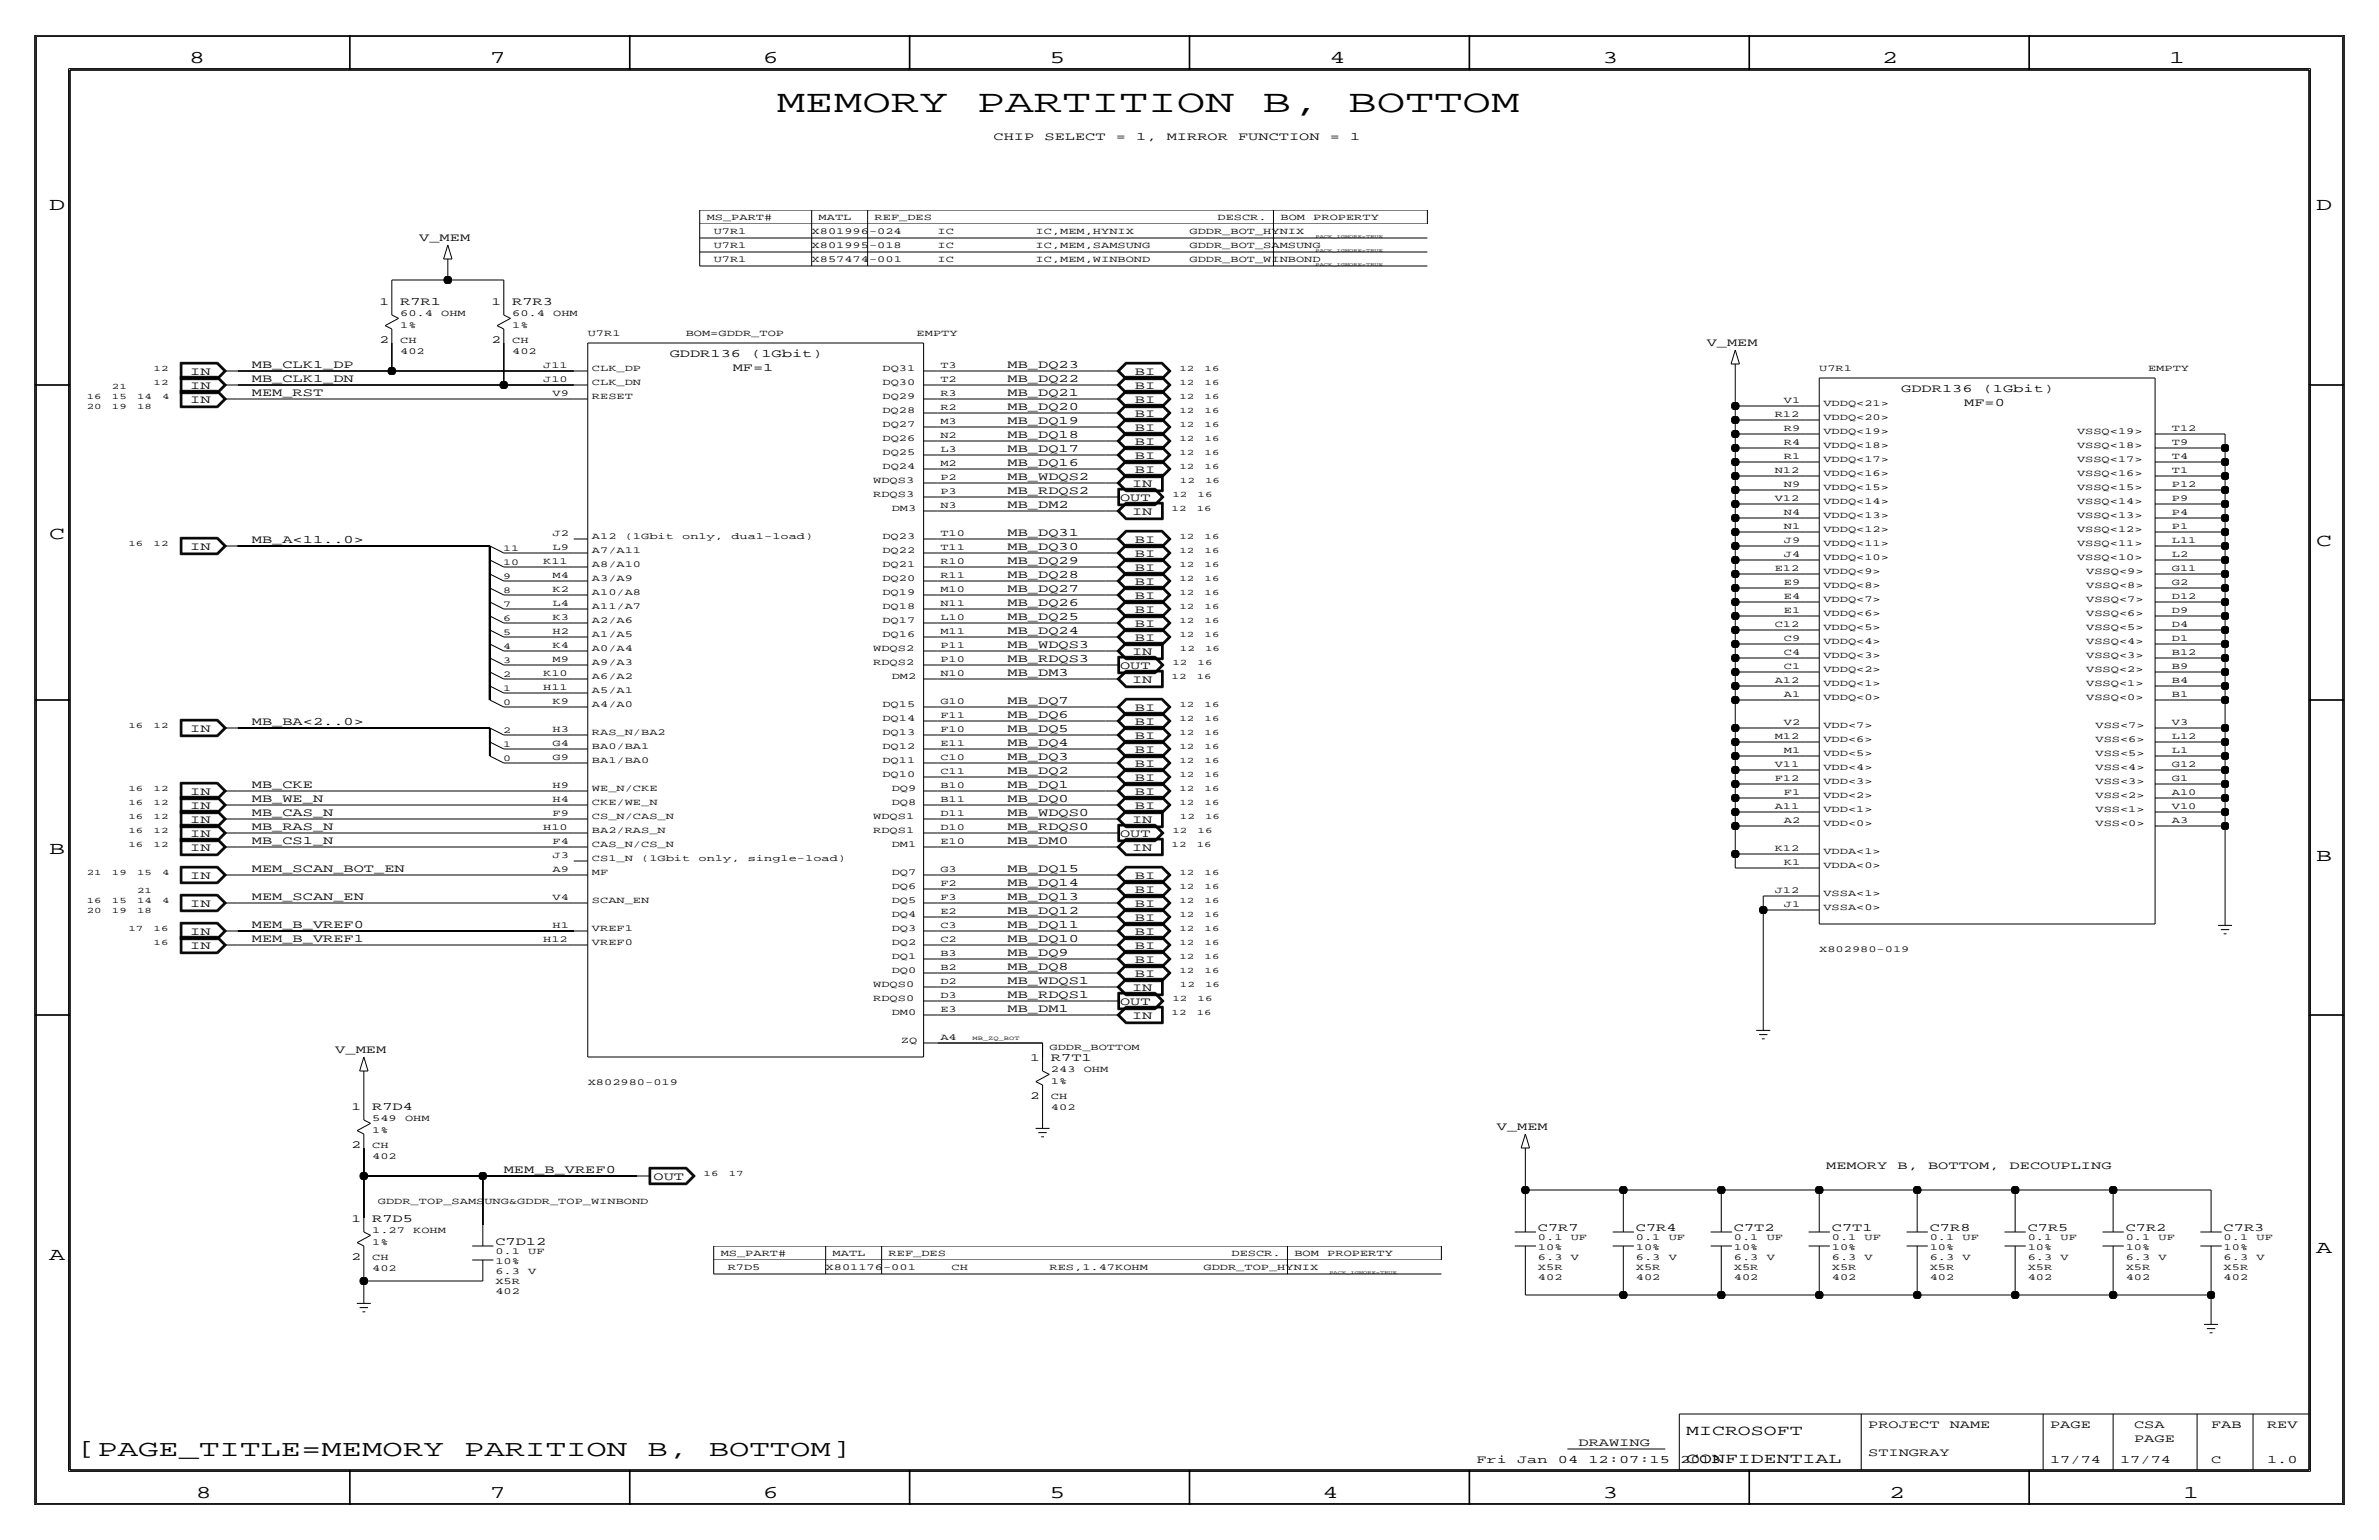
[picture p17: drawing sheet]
<svg xmlns="http://www.w3.org/2000/svg" width="432mm" height="279mm" viewBox="0 0 432 279" stroke-linecap="round" stroke-linejoin="round" font-family="sans-serif">
<defs><g id="words">
<g font-size="5.8">
<text x="141" y="20.3">MEMORY</text>
<text x="177.3" y="20.3">PARTITION</text>
<text x="229.2" y="20.3">B,</text>
<text x="244.7" y="20.3">BOTTOM</text>
</g>
<g font-size="4.2">
<text x="14" y="264.2">[PAGE_TITLE=MEMORY</text>
<text x="84.3" y="264.2">PARITION</text>
<text x="117.5" y="264.2">B,</text>
<text x="128.6" y="264.2">BOTTOM]</text>
</g>
<g font-size="3.3">
<text x="34.3" y="11.4">8</text>
<text x="88.9" y="11.4">7</text>
<text x="138.5" y="11.4">6</text>
<text x="190.5" y="11.4">5</text>
<text x="241.3" y="11.4">4</text>
<text x="290.8" y="11.4">3</text>
<text x="341.6" y="11.4">2</text>
<text x="393.7" y="11.4">1</text>
<text x="8.9" y="38.1">D</text>
<text x="420.4" y="38.1">D</text>
<text x="8.9" y="97.8">C</text>
<text x="420.4" y="99.1">C</text>
<text x="8.9" y="154.9">B</text>
<text x="420.4" y="156.2">B</text>
<text x="420.4" y="227.3">A</text>
<text x="8.9" y="228.6">A</text>
<text x="35.6" y="271.8">8</text>
<text x="88.9" y="271.8">7</text>
<text x="138.4" y="271.8">6</text>
<text x="190.5" y="271.8">5</text>
<text x="240" y="271.8">4</text>
<text x="290.8" y="271.8">3</text>
<text x="342.9" y="271.8">2</text>
<text x="396.2" y="271.8">1</text>
</g>
<g font-size="2.6">
<text x="306.1" y="260.4">MICROSOFT</text>
<text x="306.1" y="265.4">CONFIDENTIAL</text>
</g>
<g font-size="2.1">
<text x="180.3" y="25.4">CHIP</text>
<text x="189.6" y="25.4">SELECT</text>
<text x="202.5" y="25.4">=</text>
<text x="206.2" y="25.4">1,</text>
<text x="211.8" y="25.4">MIRROR</text>
<text x="224.7" y="25.4">FUNCTION</text>
<text x="241.4" y="25.4">=</text>
<text x="245.1" y="25.4">1</text>
<text x="76.1" y="43.8">V_MEM</text>
<text x="72.6" y="55.4">R7R1</text>
<text x="93" y="55.4">R7R3</text>
<text x="121.6" y="64.8">GDDR136</text>
<text x="136.4" y="64.8">(1Gbit)</text>
<text x="309.8" y="62.8">V_MEM</text>
<text x="34.5" y="70.6">IN</text>
<text x="34.5" y="68.1">IN</text>
<text x="45.7" y="71.9">MEM_RST</text>
<text x="45.7" y="66.8">MB_CLK1_DP</text>
<text x="45.7" y="69.3">MB_CLK1_DN</text>
<text x="133" y="67.3">MF=1</text>
<text x="182.9" y="66.8">MB_DQ23</text>
<text x="182.9" y="69.3">MB_DQ22</text>
<text x="182.9" y="71.9">MB_DQ21</text>
<text x="206" y="70.6">BI</text>
<text x="206" y="68.1">BI</text>
<text x="345.1" y="71.1">GDDR136</text>
<text x="359.9" y="71.1">(1Gbit)</text>
<text x="34.5" y="73.2">IN</text>
<text x="182.9" y="74.4">MB_DQ20</text>
<text x="182.9" y="77">MB_DQ19</text>
<text x="206" y="73.2">BI</text>
<text x="206" y="75.7">BI</text>
<text x="356.5" y="73.7">MF=0</text>
<text x="182.9" y="79.5">MB_DQ18</text>
<text x="182.9" y="82.1">MB_DQ17</text>
<text x="206" y="83.3">BI</text>
<text x="206" y="80.8">BI</text>
<text x="206" y="78.2">BI</text>
<text x="182.9" y="84.6">MB_DQ16</text>
<text x="182.9" y="87.1">MB_WDQS2</text>
<text x="182.9" y="89.7">MB_RDQS2</text>
<text x="205.5" y="88.4">IN</text>
<text x="206" y="85.9">BI</text>
<text x="182.9" y="92.2">MB_DM2</text>
<text x="203.3" y="90.9">OUT</text>
<text x="205.5" y="93.5">IN</text>
<text x="34.5" y="99.8">IN</text>
<text x="45.7" y="98.6">MB_A&lt;11..0&gt;</text>
<text x="182.9" y="97.3">MB_DQ31</text>
<text x="182.9" y="99.8">MB_DQ30</text>
<text x="206" y="101.1">BI</text>
<text x="206" y="98.6">BI</text>
<text x="182.9" y="102.4">MB_DQ29</text>
<text x="182.9" y="104.9">MB_DQ28</text>
<text x="182.9" y="107.5">MB_DQ27</text>
<text x="206" y="106.2">BI</text>
<text x="206" y="103.6">BI</text>
<text x="182.9" y="110">MB_DQ26</text>
<text x="182.9" y="112.5">MB_DQ25</text>
<text x="206" y="113.8">BI</text>
<text x="206" y="111.3">BI</text>
<text x="206" y="108.7">BI</text>
<text x="182.9" y="115.1">MB_DQ24</text>
<text x="182.9" y="117.6">MB_WDQS3</text>
<text x="205.5" y="118.9">IN</text>
<text x="206" y="116.3">BI</text>
<text x="182.9" y="120.2">MB_RDQS3</text>
<text x="182.9" y="122.7">MB_DM3</text>
<text x="203.3" y="121.4">OUT</text>
<text x="205.5" y="124">IN</text>
<text x="45.7" y="131.6">MB_BA&lt;2..0&gt;</text>
<text x="182.9" y="127.8">MB_DQ7</text>
<text x="182.9" y="130.3">MB_DQ6</text>
<text x="206" y="131.6">BI</text>
<text x="206" y="129">BI</text>
<text x="34.5" y="132.8">IN</text>
<text x="182.9" y="132.9">MB_DQ5</text>
<text x="182.9" y="135.4">MB_DQ4</text>
<text x="182.9" y="138">MB_DQ3</text>
<text x="206" y="136.7">BI</text>
<text x="206" y="134.1">BI</text>
<text x="45.7" y="143">MB_CKE</text>
<text x="182.9" y="140.5">MB_DQ2</text>
<text x="182.9" y="143">MB_DQ1</text>
<text x="206" y="141.7">BI</text>
<text x="206" y="139.2">BI</text>
<text x="34.5" y="149.4">IN</text>
<text x="34.5" y="146.8">IN</text>
<text x="34.5" y="144.3">IN</text>
<text x="45.7" y="145.5">MB_WE_N</text>
<text x="45.7" y="148.1">MB_CAS_N</text>
<text x="182.9" y="148.1">MB_WDQS0</text>
<text x="182.9" y="145.6">MB_DQ0</text>
<text x="205.5" y="149.4">IN</text>
<text x="206" y="144.3">BI</text>
<text x="206" y="146.8">BI</text>
<text x="34.5" y="154.4">IN</text>
<text x="34.5" y="151.9">IN</text>
<text x="45.7" y="150.6">MB_RAS_N</text>
<text x="45.7" y="153.2">MB_CS1_N</text>
<text x="182.9" y="150.6">MB_RDQS0</text>
<text x="182.9" y="153.2">MB_DM0</text>
<text x="203.3" y="151.9">OUT</text>
<text x="205.5" y="154.4">IN</text>
<text x="34.5" y="159.5">IN</text>
<text x="45.7" y="158.2">MEM_SCAN_BOT_EN</text>
<text x="182.9" y="158.3">MB_DQ15</text>
<text x="182.9" y="160.8">MB_DQ14</text>
<text x="206" y="159.5">BI</text>
<text x="34.5" y="164.6">IN</text>
<text x="45.7" y="163.3">MEM_SCAN_EN</text>
<text x="182.9" y="163.4">MB_DQ13</text>
<text x="182.9" y="165.9">MB_DQ12</text>
<text x="206" y="167.1">BI</text>
<text x="206" y="164.6">BI</text>
<text x="206" y="162.1">BI</text>
<text x="34.5" y="169.7">IN</text>
<text x="34.5" y="172.2">IN</text>
<text x="45.7" y="168.4">MEM_B_VREF0</text>
<text x="45.7" y="170.9">MEM_B_VREF1</text>
<text x="182.9" y="168.4">MB_DQ11</text>
<text x="182.9" y="171">MB_DQ10</text>
<text x="182.9" y="173.5">MB_DQ9</text>
<text x="206" y="169.7">BI</text>
<text x="206" y="172.2">BI</text>
<text x="182.9" y="176.1">MB_DQ8</text>
<text x="182.9" y="178.6">MB_WDQS1</text>
<text x="205.5" y="179.8">IN</text>
<text x="206" y="177.3">BI</text>
<text x="206" y="174.8">BI</text>
<text x="182.9" y="181.1">MB_RDQS1</text>
<text x="182.9" y="183.7">MB_DM1</text>
<text x="203.3" y="182.4">OUT</text>
<text x="205.5" y="184.9">IN</text>
<text x="60.9" y="191.1">V_MEM</text>
<text x="190.8" y="192.5">R7T1</text>
<text x="67.6" y="201.4">R7D4</text>
<text x="271.7" y="205.1">V_MEM</text>
<text x="91.4" y="212.9">MEM_B_VREF0</text>
<text x="118.6" y="214.1">OUT</text>
<text x="331.5" y="212.1">MEMORY</text>
<text x="344.4" y="212.1">B,</text>
<text x="350" y="212.1">BOTTOM,</text>
<text x="364.8" y="212.1">DECOUPLING</text>
<text x="67.6" y="221.7">R7D5</text>
<text x="89.9" y="225.8">C7D12</text>
<text x="279.1" y="223.3">C7R7</text>
<text x="296.9" y="223.3">C7R4</text>
<text x="314.7" y="223.3">C7T2</text>
<text x="332.5" y="223.3">C7T1</text>
<text x="350.3" y="223.3">C7R8</text>
<text x="368" y="223.3">C7R5</text>
<text x="385.8" y="223.3">C7R2</text>
<text x="403.6" y="223.3">C7R3</text>
<text x="286.5" y="262.4">DRAWING</text>
<text x="339.1" y="259.1">PROJECT</text>
<text x="353.9" y="259.1">NAME</text>
<text x="372.1" y="259.1">PAGE</text>
<text x="387.4" y="259.1">CSA</text>
<text x="387.4" y="261.6">PAGE</text>
<text x="401.3" y="259.1">FAB</text>
<text x="411.5" y="259.1">REV</text>
<text x="268" y="265.4">Fri</text>
<text x="275.4" y="265.4">Jan</text>
<text x="282.8" y="265.4">04</text>
<text x="288.3" y="265.4">12:07:15</text>
<text x="305" y="265.4">2013</text>
<text x="339.1" y="264.2">STINGRAY</text>
<text x="372.1" y="265.4">17/74</text>
<text x="384.8" y="265.4">17/74</text>
<text x="401.3" y="265.4">C</text>
<text x="411.5" y="265.4">1.0</text>
</g>
<g font-size="2">
<text x="68.9" y="55.4">1</text>
<text x="89.2" y="55.4">1</text>
<text x="68.9" y="62.2">2</text>
<text x="89.2" y="62.2">2</text>
<text x="187" y="192.5">1</text>
<text x="63.8" y="201.4">1</text>
<text x="187" y="199.4">2</text>
<text x="63.8" y="208.3">2</text>
<text x="63.8" y="221.7">1</text>
<text x="63.8" y="228.6">2</text>
</g>
<g font-size="1.7">
<text x="128.3" y="39.9">MS_PART#</text>
<text x="148.6" y="39.9">MATL</text>
<text x="158.7" y="39.9">REF_DES</text>
<text x="221" y="39.9">DESCR.</text>
<text x="232.4" y="39.9">BOM</text>
<text x="238.4" y="39.9">PROPERTY</text>
<text x="129.5" y="45">U7R1</text>
<text x="129.5" y="42.4">U7R1</text>
<text x="129.5" y="47.5">U7R1</text>
<text x="147.3" y="45">X801995-018</text>
<text x="147.3" y="42.4">X801996-024</text>
<text x="147.3" y="47.5">X857474-001</text>
<text x="170.2" y="45">IC</text>
<text x="170.2" y="42.4">IC</text>
<text x="170.2" y="47.5">IC</text>
<text x="188" y="45">IC,MEM,SAMSUNG</text>
<text x="188" y="42.4">IC,MEM,HYNIX</text>
<text x="188" y="47.5">IC,MEM,WINBOND</text>
<text x="215.9" y="47.5">GDDR_BOT_WINBOND</text>
<text x="215.9" y="45">GDDR_BOT_SAMSUNG</text>
<text x="215.9" y="42.4">GDDR_BOT_HYNIX</text>
<text x="72.6" y="59.4">1%</text>
<text x="72.6" y="57.4">60.4</text>
<text x="80.1" y="57.4">OHM</text>
<text x="93" y="59.4">1%</text>
<text x="93" y="57.4">60.4</text>
<text x="100.4" y="57.4">OHM</text>
<text x="72.6" y="62.2">CH</text>
<text x="72.6" y="64.3">402</text>
<text x="93" y="62.2">CH</text>
<text x="93" y="64.3">402</text>
<text x="106.7" y="61">U7R1</text>
<text x="124.5" y="61">BOM=GDDR_TOP</text>
<text x="166.4" y="61">EMPTY</text>
<text x="98.6" y="66.8">J11</text>
<text x="98.6" y="69.3">J10</text>
<text x="100.3" y="71.9">V9</text>
<text x="107.4" y="67.3">CLK_DP</text>
<text x="107.4" y="69.9">CLK_DN</text>
<text x="160.2" y="67.3">DQ31</text>
<text x="160.2" y="69.8">DQ30</text>
<text x="170.7" y="66.8">T3</text>
<text x="170.7" y="69.3">T2</text>
<text x="170.7" y="71.9">R3</text>
<text x="330.2" y="67.3">U7R1</text>
<text x="389.9" y="67.3">EMPTY</text>
<text x="107.4" y="72.4">RESET</text>
<text x="160.2" y="74.9">DQ28</text>
<text x="160.2" y="72.4">DQ29</text>
<text x="160.2" y="77.5">DQ27</text>
<text x="170.7" y="74.4">R2</text>
<text x="170.7" y="77">M3</text>
<text x="322.1" y="75.7">R12</text>
<text x="323.8" y="73.1">V1</text>
<text x="331" y="73.7">VDDQ&lt;21&gt;</text>
<text x="331" y="76.2">VDDQ&lt;20&gt;</text>
<text x="160.2" y="80">DQ26</text>
<text x="160.2" y="82.5">DQ25</text>
<text x="170.7" y="79.5">N2</text>
<text x="170.7" y="82">L3</text>
<text x="323.8" y="78.2">R9</text>
<text x="323.8" y="80.8">R4</text>
<text x="323.8" y="83.3">R1</text>
<text x="331" y="78.7">VDDQ&lt;19&gt;</text>
<text x="331" y="83.8">VDDQ&lt;17&gt;</text>
<text x="331" y="81.3">VDDQ&lt;18&gt;</text>
<text x="377" y="78.7">VSSQ&lt;19&gt;</text>
<text x="377" y="83.8">VSSQ&lt;17&gt;</text>
<text x="377" y="81.3">VSSQ&lt;18&gt;</text>
<text x="394.2" y="78.2">T12</text>
<text x="394.2" y="80.8">T9</text>
<text x="394.2" y="83.3">T4</text>
<text x="158.5" y="87.6">WDQS3</text>
<text x="160.2" y="85.1">DQ24</text>
<text x="170.7" y="87.1">P2</text>
<text x="170.7" y="89.7">P3</text>
<text x="170.7" y="84.6">M2</text>
<text x="322.1" y="85.8">N12</text>
<text x="323.8" y="88.4">N9</text>
<text x="331" y="88.9">VDDQ&lt;15&gt;</text>
<text x="331" y="86.4">VDDQ&lt;16&gt;</text>
<text x="377" y="88.9">VSSQ&lt;15&gt;</text>
<text x="377" y="86.4">VSSQ&lt;16&gt;</text>
<text x="394.2" y="85.9">T1</text>
<text x="394.2" y="88.4">P12</text>
<text x="158.5" y="90.2">RDQS3</text>
<text x="161.8" y="92.7">DM3</text>
<text x="170.7" y="92.2">N3</text>
<text x="322.1" y="90.9">V12</text>
<text x="323.8" y="93.5">N4</text>
<text x="331" y="94">VDDQ&lt;13&gt;</text>
<text x="331" y="91.4">VDDQ&lt;14&gt;</text>
<text x="377" y="94">VSSQ&lt;13&gt;</text>
<text x="377" y="91.4">VSSQ&lt;14&gt;</text>
<text x="394.2" y="90.9">P9</text>
<text x="394.2" y="93.5">P4</text>
<text x="100.3" y="99.8">L9</text>
<text x="100.3" y="97.3">J2</text>
<text x="107.4" y="97.8">A12</text>
<text x="107.4" y="100.3">A7/A11</text>
<text x="113.4" y="97.8">(1Gbit</text>
<text x="123.8" y="97.8">only,</text>
<text x="132.7" y="97.8">dual-load)</text>
<text x="160.2" y="97.8">DQ23</text>
<text x="160.2" y="100.3">DQ22</text>
<text x="170.7" y="97.3">T10</text>
<text x="170.7" y="99.8">T11</text>
<text x="323.8" y="96">N1</text>
<text x="323.8" y="98.5">J9</text>
<text x="323.8" y="101.1">J4</text>
<text x="331" y="99.1">VDDQ&lt;11&gt;</text>
<text x="331" y="96.5">VDDQ&lt;12&gt;</text>
<text x="331" y="101.6">VDDQ&lt;10&gt;</text>
<text x="377" y="101.6">VSSQ&lt;10&gt;</text>
<text x="377" y="99.1">VSSQ&lt;11&gt;</text>
<text x="377" y="96.5">VSSQ&lt;12&gt;</text>
<text x="394.2" y="96">P1</text>
<text x="394.2" y="98.5">L11</text>
<text x="394.2" y="101.1">L2</text>
<text x="98.6" y="102.4">K11</text>
<text x="100.3" y="104.9">M4</text>
<text x="100.3" y="107.4">K2</text>
<text x="107.4" y="102.9">A8/A10</text>
<text x="107.4" y="105.4">A3/A9</text>
<text x="107.4" y="107.9">A10/A8</text>
<text x="160.2" y="102.9">DQ21</text>
<text x="160.2" y="105.4">DQ20</text>
<text x="160.2" y="107.9">DQ19</text>
<text x="170.7" y="102.4">R10</text>
<text x="170.7" y="104.9">R11</text>
<text x="170.7" y="107.4">M10</text>
<text x="322.1" y="103.6">E12</text>
<text x="323.8" y="106.2">E9</text>
<text x="331" y="104.1">VDDQ&lt;9&gt;</text>
<text x="331" y="106.7">VDDQ&lt;8&gt;</text>
<text x="378.7" y="106.7">VSSQ&lt;8&gt;</text>
<text x="378.7" y="104.1">VSSQ&lt;9&gt;</text>
<text x="394.2" y="103.6">G11</text>
<text x="394.2" y="106.2">G2</text>
<text x="100.3" y="112.5">K3</text>
<text x="100.3" y="110">L4</text>
<text x="107.4" y="110.5">A11/A7</text>
<text x="107.4" y="113">A2/A6</text>
<text x="160.2" y="110.5">DQ18</text>
<text x="160.2" y="113">DQ17</text>
<text x="170.7" y="110">N11</text>
<text x="170.7" y="112.5">L10</text>
<text x="322.1" y="113.8">C12</text>
<text x="323.8" y="108.7">E4</text>
<text x="323.8" y="111.2">E1</text>
<text x="331" y="109.2">VDDQ&lt;7&gt;</text>
<text x="331" y="111.8">VDDQ&lt;6&gt;</text>
<text x="378.7" y="111.8">VSSQ&lt;6&gt;</text>
<text x="378.7" y="109.2">VSSQ&lt;7&gt;</text>
<text x="394.2" y="108.7">D12</text>
<text x="394.2" y="111.2">D9</text>
<text x="394.2" y="113.8">D4</text>
<text x="100.3" y="115.1">H2</text>
<text x="100.3" y="117.6">K4</text>
<text x="107.4" y="115.6">A1/A5</text>
<text x="107.4" y="118.1">A0/A4</text>
<text x="158.5" y="118.1">WDQS2</text>
<text x="160.2" y="115.6">DQ16</text>
<text x="170.7" y="117.6">P11</text>
<text x="170.7" y="115.1">M11</text>
<text x="323.8" y="116.3">C9</text>
<text x="323.8" y="118.9">C4</text>
<text x="331" y="119.4">VDDQ&lt;3&gt;</text>
<text x="331" y="116.8">VDDQ&lt;4&gt;</text>
<text x="331" y="114.3">VDDQ&lt;5&gt;</text>
<text x="378.7" y="119.4">VSSQ&lt;3&gt;</text>
<text x="378.7" y="116.8">VSSQ&lt;4&gt;</text>
<text x="378.7" y="114.3">VSSQ&lt;5&gt;</text>
<text x="394.2" y="116.3">D1</text>
<text x="394.2" y="118.9">B12</text>
<text x="98.6" y="122.7">K10</text>
<text x="98.6" y="125.2">H11</text>
<text x="100.3" y="120.1">M9</text>
<text x="107.4" y="125.7">A5/A1</text>
<text x="107.4" y="120.6">A9/A3</text>
<text x="107.4" y="123.2">A6/A2</text>
<text x="158.5" y="120.6">RDQS2</text>
<text x="161.8" y="123.2">DM2</text>
<text x="170.7" y="120.1">P10</text>
<text x="170.7" y="122.7">N10</text>
<text x="322.1" y="123.9">A12</text>
<text x="323.8" y="121.4">C1</text>
<text x="331" y="124.5">VDDQ&lt;1&gt;</text>
<text x="331" y="121.9">VDDQ&lt;2&gt;</text>
<text x="378.7" y="124.5">VSSQ&lt;1&gt;</text>
<text x="378.7" y="121.9">VSSQ&lt;2&gt;</text>
<text x="394.2" y="121.4">B9</text>
<text x="394.2" y="123.9">B4</text>
<text x="100.3" y="127.8">K9</text>
<text x="107.4" y="128.3">A4/A0</text>
<text x="160.2" y="128.3">DQ15</text>
<text x="160.2" y="130.8">DQ14</text>
<text x="170.7" y="127.8">G10</text>
<text x="170.7" y="130.3">F11</text>
<text x="323.8" y="126.5">A1</text>
<text x="323.8" y="131.6">V2</text>
<text x="331" y="127">VDDQ&lt;0&gt;</text>
<text x="378.7" y="127">VSSQ&lt;0&gt;</text>
<text x="394.2" y="126.5">B1</text>
<text x="394.2" y="131.6">V3</text>
<text x="100.3" y="132.8">H3</text>
<text x="100.3" y="137.9">G9</text>
<text x="100.3" y="135.4">G4</text>
<text x="107.4" y="133.3">RAS_N/BA2</text>
<text x="107.4" y="135.9">BA0/BA1</text>
<text x="160.2" y="133.3">DQ13</text>
<text x="160.2" y="135.9">DQ12</text>
<text x="170.7" y="132.8">F10</text>
<text x="170.7" y="135.4">E11</text>
<text x="170.7" y="137.9">C10</text>
<text x="322.1" y="134.1">M12</text>
<text x="323.8" y="136.6">M1</text>
<text x="331" y="137.2">VDD&lt;5&gt;</text>
<text x="331" y="134.6">VDD&lt;6&gt;</text>
<text x="331" y="132.1">VDD&lt;7&gt;</text>
<text x="380.3" y="137.2">VSS&lt;5&gt;</text>
<text x="380.3" y="134.6">VSS&lt;6&gt;</text>
<text x="380.3" y="132.1">VSS&lt;7&gt;</text>
<text x="394.2" y="134.1">L12</text>
<text x="394.2" y="136.6">L1</text>
<text x="100.3" y="143">H9</text>
<text x="107.4" y="138.4">BA1/BA0</text>
<text x="107.4" y="143.5">WE_N/CKE</text>
<text x="160.2" y="138.4">DQ11</text>
<text x="160.2" y="141">DQ10</text>
<text x="161.8" y="143.5">DQ9</text>
<text x="170.7" y="143">B10</text>
<text x="170.7" y="140.5">C11</text>
<text x="322.1" y="139.2">V11</text>
<text x="322.1" y="141.7">F12</text>
<text x="331" y="142.2">VDD&lt;3&gt;</text>
<text x="331" y="139.7">VDD&lt;4&gt;</text>
<text x="380.3" y="142.2">VSS&lt;3&gt;</text>
<text x="380.3" y="139.7">VSS&lt;4&gt;</text>
<text x="394.2" y="139.2">G12</text>
<text x="394.2" y="141.7">G1</text>
<text x="100.3" y="148.1">F9</text>
<text x="100.3" y="145.5">H4</text>
<text x="107.4" y="146">CKE/WE_N</text>
<text x="107.4" y="148.6">CS_N/CAS_N</text>
<text x="158.5" y="148.6">WDQS1</text>
<text x="161.8" y="146">DQ8</text>
<text x="170.7" y="148.1">D11</text>
<text x="170.7" y="145.5">B11</text>
<text x="322.1" y="146.8">A11</text>
<text x="323.8" y="144.3">F1</text>
<text x="323.8" y="149.3">A2</text>
<text x="331" y="149.9">VDD&lt;0&gt;</text>
<text x="331" y="147.3">VDD&lt;1&gt;</text>
<text x="331" y="144.8">VDD&lt;2&gt;</text>
<text x="380.3" y="149.9">VSS&lt;0&gt;</text>
<text x="380.3" y="147.3">VSS&lt;1&gt;</text>
<text x="380.3" y="144.8">VSS&lt;2&gt;</text>
<text x="394.2" y="144.3">A10</text>
<text x="394.2" y="146.8">V10</text>
<text x="394.2" y="149.3">A3</text>
<text x="98.6" y="150.6">H10</text>
<text x="100.3" y="155.7">J3</text>
<text x="100.3" y="153.2">F4</text>
<text x="107.4" y="151.1">BA2/RAS_N</text>
<text x="107.4" y="153.7">CAS_N/CS_N</text>
<text x="158.5" y="151.1">RDQS1</text>
<text x="161.8" y="153.7">DM1</text>
<text x="170.7" y="150.6">D10</text>
<text x="170.7" y="153.2">E10</text>
<text x="322.1" y="154.4">K12</text>
<text x="331" y="155">VDDA&lt;1&gt;</text>
<text x="100.3" y="158.2">A9</text>
<text x="107.4" y="156.2">CS1_N</text>
<text x="107.4" y="158.7">MF</text>
<text x="116.4" y="156.2">(1Gbit</text>
<text x="126.8" y="156.2">only,</text>
<text x="135.7" y="156.2">single-load)</text>
<text x="161.8" y="158.7">DQ7</text>
<text x="161.8" y="161.3">DQ6</text>
<text x="170.7" y="158.2">G3</text>
<text x="170.7" y="160.8">F2</text>
<text x="323.8" y="157">K1</text>
<text x="331" y="157.5">VDDA&lt;0&gt;</text>
<text x="100.3" y="163.3">V4</text>
<text x="107.4" y="163.8">SCAN_EN</text>
<text x="161.8" y="163.8">DQ5</text>
<text x="161.8" y="166.4">DQ4</text>
<text x="170.7" y="163.3">F3</text>
<text x="170.7" y="165.9">E2</text>
<text x="322.1" y="162">J12</text>
<text x="323.8" y="164.6">J1</text>
<text x="331" y="165.1">VSSA&lt;0&gt;</text>
<text x="331" y="162.6">VSSA&lt;1&gt;</text>
<text x="98.6" y="170.9">H12</text>
<text x="100.3" y="168.4">H1</text>
<text x="107.4" y="168.9">VREF1</text>
<text x="107.4" y="171.4">VREF0</text>
<text x="161.8" y="168.9">DQ3</text>
<text x="161.8" y="171.4">DQ2</text>
<text x="161.8" y="174">DQ1</text>
<text x="170.7" y="168.4">C3</text>
<text x="170.7" y="170.9">C2</text>
<text x="170.7" y="173.5">B3</text>
<text x="330.2" y="172.7">X802980-019</text>
<text x="158.5" y="179.1">WDQS0</text>
<text x="161.8" y="176.5">DQ0</text>
<text x="170.7" y="178.6">D2</text>
<text x="170.7" y="176">B2</text>
<text x="158.5" y="181.6">RDQS0</text>
<text x="161.8" y="184.1">DM0</text>
<text x="170.7" y="181.1">D3</text>
<text x="170.7" y="183.6">E3</text>
<text x="163.5" y="189.2">ZQ</text>
<text x="170.7" y="188.7">A4</text>
<text x="190.5" y="190.5">GDDR_BOTTOM</text>
<text x="106.7" y="196.8">X802980-019</text>
<text x="190.8" y="196.6">1%</text>
<text x="190.8" y="194.6">243</text>
<text x="196.7" y="194.6">OHM</text>
<text x="67.6" y="203.5">549</text>
<text x="73.5" y="203.5">OHM</text>
<text x="190.8" y="199.4">CH</text>
<text x="190.8" y="201.4">402</text>
<text x="67.6" y="205.5">1%</text>
<text x="67.6" y="208.3">CH</text>
<text x="67.6" y="210.3">402</text>
<text x="68.6" y="218.4">GDDR_TOP_SAMSUNG&amp;GDDR_TOP_WINBOND</text>
<text x="67.6" y="225.8">1%</text>
<text x="67.6" y="223.8">1.27</text>
<text x="75" y="223.8">KOHM</text>
<text x="89.9" y="227.6">0.1</text>
<text x="95.9" y="227.6">UF</text>
<text x="130.8" y="227.8">MS_PART#</text>
<text x="151.1" y="227.8">MATL</text>
<text x="161.3" y="227.8">REF_DES</text>
<text x="223.5" y="227.8">DESCR.</text>
<text x="235" y="227.8">BOM</text>
<text x="240.9" y="227.8">PROPERTY</text>
<text x="279.1" y="226.8">10%</text>
<text x="279.1" y="225">0.1</text>
<text x="285.1" y="225">UF</text>
<text x="296.9" y="226.8">10%</text>
<text x="296.9" y="225">0.1</text>
<text x="302.9" y="225">UF</text>
<text x="314.7" y="226.8">10%</text>
<text x="314.7" y="225">0.1</text>
<text x="320.7" y="225">UF</text>
<text x="332.5" y="226.8">10%</text>
<text x="332.5" y="225">0.1</text>
<text x="338.4" y="225">UF</text>
<text x="350.3" y="226.8">10%</text>
<text x="350.3" y="225">0.1</text>
<text x="356.2" y="225">UF</text>
<text x="368" y="226.8">10%</text>
<text x="368" y="225">0.1</text>
<text x="374" y="225">UF</text>
<text x="385.8" y="226.8">10%</text>
<text x="385.8" y="225">0.1</text>
<text x="391.8" y="225">UF</text>
<text x="403.6" y="226.8">10%</text>
<text x="403.6" y="225">0.1</text>
<text x="409.6" y="225">UF</text>
<text x="67.6" y="228.6">CH</text>
<text x="67.6" y="230.6">402</text>
<text x="89.9" y="232.9">X5R</text>
<text x="89.9" y="231.1">6.3</text>
<text x="89.9" y="229.4">10%</text>
<text x="95.9" y="231.1">V</text>
<text x="132.1" y="230.4">R7D5</text>
<text x="149.9" y="230.4">X801176-001</text>
<text x="172.7" y="230.4">CH</text>
<text x="190.5" y="230.4">RES,1.47KOHM</text>
<text x="218.4" y="230.4">GDDR_TOP_HYNIX</text>
<text x="279.1" y="228.6">6.3</text>
<text x="279.1" y="230.4">X5R</text>
<text x="279.1" y="232.2">402</text>
<text x="285.1" y="228.6">V</text>
<text x="296.9" y="228.6">6.3</text>
<text x="296.9" y="230.4">X5R</text>
<text x="296.9" y="232.2">402</text>
<text x="302.9" y="228.6">V</text>
<text x="314.7" y="232.2">402</text>
<text x="314.7" y="228.6">6.3</text>
<text x="314.7" y="230.4">X5R</text>
<text x="320.7" y="228.6">V</text>
<text x="332.5" y="232.2">402</text>
<text x="332.5" y="230.4">X5R</text>
<text x="332.5" y="228.6">6.3</text>
<text x="338.4" y="228.6">V</text>
<text x="350.3" y="228.6">6.3</text>
<text x="350.3" y="230.4">X5R</text>
<text x="350.3" y="232.2">402</text>
<text x="356.2" y="228.6">V</text>
<text x="368" y="230.4">X5R</text>
<text x="368" y="232.2">402</text>
<text x="368" y="228.6">6.3</text>
<text x="374" y="228.6">V</text>
<text x="385.8" y="230.4">X5R</text>
<text x="385.8" y="232.2">402</text>
<text x="385.8" y="228.6">6.3</text>
<text x="391.8" y="228.6">V</text>
<text x="403.6" y="228.6">6.3</text>
<text x="403.6" y="232.2">402</text>
<text x="403.6" y="230.4">X5R</text>
<text x="409.6" y="228.6">V</text>
<text x="89.9" y="234.7">402</text>
</g>
<g font-size="1.6">
<text x="91.3" y="99.9">11</text>
<text x="91.3" y="107.5">8</text>
<text x="91.3" y="105">9</text>
<text x="91.3" y="102.5">10</text>
<text x="91.3" y="112.6">6</text>
<text x="91.3" y="110.1">7</text>
<text x="91.3" y="117.7">4</text>
<text x="91.3" y="115.2">5</text>
<text x="91.3" y="122.8">2</text>
<text x="91.3" y="125.3">1</text>
<text x="91.3" y="120.2">3</text>
<text x="91.3" y="127.9">0</text>
<text x="91.3" y="135.5">1</text>
<text x="91.3" y="132.9">2</text>
<text x="91.3" y="138">0</text>
</g>
<g font-size="1.5">
<text x="20.3" y="70.6">21</text>
<text x="27.9" y="67.3">12</text>
<text x="27.9" y="69.9">12</text>
<text x="214.1" y="67.3">12</text>
<text x="214.1" y="69.9">12</text>
<text x="218.6" y="67.3">16</text>
<text x="218.6" y="69.9">16</text>
<text x="15.7" y="74.2">20</text>
<text x="15.7" y="72.4">16</text>
<text x="20.3" y="74.2">19</text>
<text x="20.3" y="72.4">15</text>
<text x="24.9" y="74.2">18</text>
<text x="24.9" y="72.4">14</text>
<text x="29.5" y="72.4">4</text>
<text x="214.1" y="74.9">12</text>
<text x="214.1" y="72.4">12</text>
<text x="214.1" y="77.5">12</text>
<text x="218.6" y="74.9">16</text>
<text x="218.6" y="72.4">16</text>
<text x="218.6" y="77.5">16</text>
<text x="214.1" y="80">12</text>
<text x="214.1" y="82.6">12</text>
<text x="218.6" y="80">16</text>
<text x="218.6" y="82.6">16</text>
<text x="214.1" y="85.1">12</text>
<text x="214.2" y="87.6">12</text>
<text x="218.6" y="85.1">16</text>
<text x="218.7" y="87.6">16</text>
<text x="212.6" y="92.7">12</text>
<text x="212.8" y="90.2">12</text>
<text x="217.2" y="92.7">16</text>
<text x="217.4" y="90.2">16</text>
<text x="23.3" y="99.1">16</text>
<text x="27.9" y="99.1">12</text>
<text x="214.1" y="97.8">12</text>
<text x="214.1" y="100.3">12</text>
<text x="218.6" y="97.8">16</text>
<text x="218.6" y="100.3">16</text>
<text x="214.1" y="102.9">12</text>
<text x="214.1" y="105.4">12</text>
<text x="214.1" y="108">12</text>
<text x="218.6" y="102.9">16</text>
<text x="218.6" y="105.4">16</text>
<text x="218.6" y="108">16</text>
<text x="214.1" y="110.5">12</text>
<text x="214.1" y="113">12</text>
<text x="218.6" y="110.5">16</text>
<text x="218.6" y="113">16</text>
<text x="214.1" y="115.6">12</text>
<text x="214.2" y="118.1">12</text>
<text x="218.6" y="115.6">16</text>
<text x="218.7" y="118.1">16</text>
<text x="212.6" y="123.2">12</text>
<text x="212.8" y="120.7">12</text>
<text x="217.2" y="123.2">16</text>
<text x="217.4" y="120.7">16</text>
<text x="214.1" y="128.3">12</text>
<text x="214.1" y="130.8">12</text>
<text x="218.6" y="128.3">16</text>
<text x="218.6" y="130.8">16</text>
<text x="23.3" y="132.1">16</text>
<text x="27.9" y="132.1">12</text>
<text x="214.1" y="133.4">12</text>
<text x="214.1" y="135.9">12</text>
<text x="218.6" y="133.4">16</text>
<text x="218.6" y="135.9">16</text>
<text x="23.3" y="143.5">16</text>
<text x="27.9" y="143.5">12</text>
<text x="214.1" y="138.4">12</text>
<text x="214.1" y="141">12</text>
<text x="214.1" y="143.5">12</text>
<text x="218.6" y="138.4">16</text>
<text x="218.6" y="141">16</text>
<text x="218.6" y="143.5">16</text>
<text x="23.3" y="146.1">16</text>
<text x="23.3" y="148.6">16</text>
<text x="27.9" y="146.1">12</text>
<text x="27.9" y="148.6">12</text>
<text x="214.1" y="146.1">12</text>
<text x="214.2" y="148.6">12</text>
<text x="218.6" y="146.1">16</text>
<text x="218.7" y="148.6">16</text>
<text x="23.3" y="151.1">16</text>
<text x="23.3" y="153.7">16</text>
<text x="27.9" y="151.1">12</text>
<text x="27.9" y="153.7">12</text>
<text x="212.6" y="153.7">12</text>
<text x="212.8" y="151.1">12</text>
<text x="217.2" y="153.7">16</text>
<text x="217.4" y="151.1">16</text>
<text x="15.7" y="158.8">21</text>
<text x="20.3" y="158.8">19</text>
<text x="24.9" y="158.8">15</text>
<text x="29.5" y="158.8">4</text>
<text x="214.1" y="158.8">12</text>
<text x="214.1" y="161.3">12</text>
<text x="218.6" y="158.8">16</text>
<text x="218.6" y="161.3">16</text>
<text x="15.7" y="165.7">20</text>
<text x="15.7" y="163.8">16</text>
<text x="20.3" y="165.7">19</text>
<text x="20.3" y="163.8">15</text>
<text x="24.9" y="165.7">18</text>
<text x="24.9" y="162">21</text>
<text x="24.9" y="163.8">14</text>
<text x="29.5" y="163.8">4</text>
<text x="214.1" y="163.8">12</text>
<text x="214.1" y="166.4">12</text>
<text x="218.6" y="163.8">16</text>
<text x="218.6" y="166.4">16</text>
<text x="23.3" y="168.9">17</text>
<text x="27.9" y="168.9">16</text>
<text x="27.9" y="171.5">16</text>
<text x="214.1" y="168.9">12</text>
<text x="214.1" y="171.5">12</text>
<text x="218.6" y="168.9">16</text>
<text x="218.6" y="171.5">16</text>
<text x="214.1" y="174">12</text>
<text x="214.1" y="176.5">12</text>
<text x="214.2" y="179.1">12</text>
<text x="218.6" y="174">16</text>
<text x="218.6" y="176.5">16</text>
<text x="218.7" y="179.1">16</text>
<text x="212.6" y="184.2">12</text>
<text x="212.8" y="181.6">12</text>
<text x="217.2" y="184.2">16</text>
<text x="217.4" y="181.6">16</text>
<text x="127.7" y="213.4">16</text>
<text x="132.3" y="213.4">17</text>
</g>
<text font-size="1.1" x="176.5" y="188.7">MB_ZQ_BOT</text>
<g font-size=".9">
<text x="238.8" y="45.7">PACK_IGNORE=TRUE</text>
<text x="238.8" y="43.2">PACK_IGNORE=TRUE</text>
<text x="238.8" y="48.3">PACK_IGNORE=TRUE</text>
<text x="241.3" y="231.1">PACK_IGNORE=TRUE</text>
</g>
</g></defs>
<!-- layer: Nets -->
<g fill="none" stroke="#000" stroke-width=".18">
<path d="M71.1 50.8v3.8zM71.1 50.8h10.2zM81.3 48.3v2.5zM81.3 50.8h10.1zM91.4 50.8v3.8zM43.2 72.4h60.9zM43.2 67.3h27.9zM43.2 69.8h48.2zM71.1 67.3h33zM71.1 62.2v5.1zM91.4 69.8h12.7zM91.4 62.2v7.7z"/>
<path d="M170.2 67.3h30.5zM170.2 69.8h30.5zM170.2 72.4h30.5zM170.2 77.5h30.5zM170.2 74.9h30.5zM315 67.3v6.4zM315 73.7h12.7zM315 73.7v2.5zM315 76.2h12.7zM315 78.7h12.7zM315 76.2v2.5zM315 78.7v2.6z"/>
<path d="M393.7 78.7h10.2zM403.9 78.7v2.6zM170.2 80h30.5zM170.2 82.5h30.5zM170.2 85.1h30.5zM170.2 87.6h30.5zM170.2 90.2h30.5zM170.2 92.7h30.5zM170.2 97.8h30.5zM315 81.3h12.7zM315 81.3v2.5zM315 83.8h12.7z"/>
<path d="M315 83.8v2.6zM315 86.4h12.7zM315 86.4v2.5zM315 88.9h12.7zM315 88.9v2.5zM315 91.4h12.7zM315 91.4v2.6zM315 94h12.7zM315 94v2.5zM315 96.5h12.7zM315 96.5v2.6zM315 99.1h12.7z"/>
<path d="M315 99.1v2.5zM393.7 99.1h10.2zM393.7 96.5h10.2zM393.7 94h10.2zM393.7 91.4h10.2zM393.7 88.9h10.2zM393.7 86.4h10.2zM393.7 83.8h10.2zM393.7 81.3h10.2zM403.9 99.1v2.5zM403.9 96.5v2.6zM403.9 94v2.5z"/>
<path d="M403.9 91.4v2.6zM403.9 88.9v2.5zM403.9 86.4v2.5zM403.9 83.8v2.6zM403.9 81.3v2.5zM94 100.3h10.1zM94 102.9h10.1zM94 105.4h10.1zM94 107.9h10.1zM94 110.5h10.1zM94 113h10.1zM94 115.6h10.1z"/>
<path d="M94 118.1h10.1zM170.2 100.3h30.5zM170.2 102.9h30.5zM170.2 105.4h30.5zM170.2 107.9h30.5zM170.2 110.5h30.5zM170.2 113h30.5zM170.2 115.6h30.5zM170.2 118.1h30.5zM315 101.6h12.7zM315 101.6v2.5zM315 104.1h12.7z"/>
<path d="M315 104.1v2.6zM315 106.7h12.7zM315 106.7v2.5zM315 109.2h12.7zM315 109.2v2.6zM315 111.8h12.7zM315 111.8v2.5zM315 114.3h12.7zM315 114.3v2.5zM315 116.8h12.7zM315 116.8v2.6zM315 119.4h12.7z"/>
<path d="M315 119.4v2.5zM393.7 119.4h10.2zM393.7 116.8h10.2zM393.7 114.3h10.2zM393.7 111.8h10.2zM393.7 109.2h10.2zM393.7 106.7h10.2zM393.7 104.1h10.2zM393.7 101.6h10.2zM403.9 119.4v2.5zM403.9 116.8v2.6zM403.9 114.3v2.5z"/>
<path d="M403.9 111.8v2.5zM403.9 109.2v2.6zM403.9 106.7v2.5zM403.9 104.1v2.6zM403.9 101.6v2.5zM94 125.7h10.1zM94 128.3h10.1zM94 133.3h10.1zM94 135.9h10.1zM94 138.4h10.1zM94 120.7h10.1zM94 123.2h10.1z"/>
<path d="M170.2 120.7h30.5zM170.2 123.2h30.5zM170.2 128.3h30.5zM170.2 130.8h30.5zM170.2 133.3h30.5zM170.2 135.9h30.5zM170.2 138.4h30.5zM315 121.9h12.7zM315 121.9v2.6zM315 124.5h12.7zM315 124.5v2.5zM315 127h12.7z"/>
<path d="M315 127v5.1zM315 132.1h12.7zM315 132.1v2.5zM315 134.6h12.7zM315 134.6v2.6zM315 137.2h12.7zM315 137.2v2.5zM315 139.7h12.7zM315 139.7v2.5zM393.7 139.7h10.2zM393.7 137.2h10.2zM393.7 134.6h10.2z"/>
<path d="M393.7 132.1h10.2zM393.7 127h10.2zM393.7 124.5h10.2zM393.7 121.9h10.2zM403.9 139.7v2.5zM403.9 137.2v2.5zM403.9 134.6v2.6zM403.9 132.1v2.5zM403.9 127v5.1zM403.9 124.5v2.5zM403.9 121.9v2.6zM43.2 143.5h60.9z"/>
<path d="M43.2 146h60.9zM43.2 148.6h60.9zM43.2 151.1h60.9zM43.2 153.7h60.9zM43.2 158.8h60.9zM170.2 148.6h30.5zM170.2 151.1h30.5zM170.2 141h30.5zM170.2 143.5h30.5zM170.2 146h30.5zM170.2 153.7h30.5zM170.2 158.8h30.5z"/>
<path d="M315 142.2h12.7zM315 142.2v2.6zM315 144.8h12.7zM315 144.8v2.5zM315 147.3h12.7zM315 147.3v2.6zM315 149.9h12.7zM315 149.9v5zM315 154.9h12.7zM315 154.9v2.6zM315 157.5h12.7zM393.7 149.9h10.2z"/>
<path d="M393.7 147.3h10.2zM393.7 144.8h10.2zM393.7 142.2h10.2zM403.9 149.9v16.5zM403.9 147.3v2.6zM403.9 144.8v2.5zM403.9 142.2v2.6zM43.2 168.9h60.9zM43.2 163.8h60.9zM43.2 171.4h60.9zM170.2 161.3h30.5zM170.2 163.8h30.5z"/>
<path d="M170.2 166.4h30.5zM170.2 168.9h30.5zM170.2 171.4h30.5zM170.2 174h30.5zM170.2 176.5h30.5zM170.2 179.1h30.5zM320 165.1h7.7zM320 165.1v20.3zM320 162.6v2.5zM320 162.6h7.7zM66 195.6v5.1zM170.2 181.6h30.5z"/>
<path d="M170.2 184.1h30.5zM170.2 189.2h19zM189.2 189.2v2.6zM189.2 199.4v3.8zM66 213.4h21.6zM66 213.4v7.6zM66 208.3v5.1zM87.6 213.4v8.8zM87.6 213.4h28zM276.9 209.5v6.4zM276.9 215.9v3.8zM276.9 215.9h17.7z"/>
<path d="M294.6 215.9h17.8zM294.6 215.9v3.8zM312.4 215.9v3.8zM312.4 215.9h17.8zM330.2 215.9v3.8zM330.2 215.9h17.8zM348 215.9v3.8zM348 215.9h17.8zM365.8 215.9h17.7zM365.8 215.9v3.8zM383.5 215.9v3.8zM383.5 215.9h17.8z"/>
<path d="M401.3 215.9v3.8zM66 232.4h21.6zM66 232.4v2.6zM66 228.6v3.8zM276.9 234.9h17.7zM276.9 229.9v5.1zM294.6 234.9h17.8zM294.6 229.9v5zM312.4 229.9v5zM312.4 234.9h17.8zM330.2 229.9v5zM330.2 234.9h17.8z"/>
<path d="M348 229.9v5zM348 234.9h17.8zM365.8 229.9v5zM365.8 234.9h17.7zM383.5 229.9v5zM383.5 234.9h17.8zM401.3 235v3.8zM401.3 229.9v5z"/>
</g>
<g fill="none" stroke="#000" stroke-width=".3">
<path d="M43.2 99.1h45.7zM88.9 99.1v2.5zM88.9 101.6v2.5zM88.9 104.1v2.6zM88.9 106.7v2.5zM88.9 109.2v2.6zM88.9 111.8v2.5zM88.9 114.3v2.5zM88.9 116.8v2.6zM88.9 119.4v2.5zM43.2 132.1h45.7zM88.9 134.6v2.6z"/>
<path d="M88.9 132.1v2.5zM88.9 124.5v2.5zM88.9 121.9v2.6z"/>
</g>
<g fill="#000" stroke="#000" stroke-width=".18">
<circle cx="81.3" cy="50.8" r=".72"/>
<circle cx="71.1" cy="67.3" r=".72"/>
<circle cx="91.4" cy="69.9" r=".72"/>
<circle cx="315" cy="78.7" r=".72"/>
<circle cx="315" cy="76.2" r=".72"/>
<circle cx="315" cy="73.7" r=".72"/>
<circle cx="315" cy="94" r=".72"/>
<circle cx="315" cy="96.5" r=".72"/>
<circle cx="315" cy="99.1" r=".72"/>
<circle cx="315" cy="86.4" r=".72"/>
<circle cx="315" cy="83.8" r=".72"/>
<circle cx="315" cy="91.4" r=".72"/>
<circle cx="315" cy="88.9" r=".72"/>
<circle cx="315" cy="81.3" r=".72"/>
<circle cx="403.9" cy="94" r=".72"/>
<circle cx="403.9" cy="91.4" r=".72"/>
<circle cx="403.9" cy="99.1" r=".72"/>
<circle cx="403.9" cy="88.9" r=".72"/>
<circle cx="403.9" cy="86.4" r=".72"/>
<circle cx="403.9" cy="83.8" r=".72"/>
<circle cx="403.9" cy="81.3" r=".72"/>
<circle cx="403.9" cy="96.5" r=".72"/>
<circle cx="315" cy="111.8" r=".72"/>
<circle cx="315" cy="119.4" r=".72"/>
<circle cx="315" cy="109.2" r=".72"/>
<circle cx="315" cy="106.7" r=".72"/>
<circle cx="315" cy="101.6" r=".72"/>
<circle cx="315" cy="116.8" r=".72"/>
<circle cx="315" cy="114.3" r=".72"/>
<circle cx="315" cy="104.1" r=".72"/>
<circle cx="403.9" cy="119.4" r=".72"/>
<circle cx="403.9" cy="104.1" r=".72"/>
<circle cx="403.9" cy="114.3" r=".72"/>
<circle cx="403.9" cy="109.2" r=".72"/>
<circle cx="403.9" cy="106.7" r=".72"/>
<circle cx="403.9" cy="101.6" r=".72"/>
<circle cx="403.9" cy="116.8" r=".72"/>
<circle cx="403.9" cy="111.8" r=".72"/>
<circle cx="315" cy="132.1" r=".72"/>
<circle cx="315" cy="134.6" r=".72"/>
<circle cx="315" cy="127" r=".72"/>
<circle cx="315" cy="137.2" r=".72"/>
<circle cx="315" cy="139.7" r=".72"/>
<circle cx="315" cy="124.5" r=".72"/>
<circle cx="315" cy="121.9" r=".72"/>
<circle cx="403.9" cy="139.7" r=".72"/>
<circle cx="403.9" cy="137.2" r=".72"/>
<circle cx="403.9" cy="134.6" r=".72"/>
<circle cx="403.9" cy="121.9" r=".72"/>
<circle cx="403.9" cy="132.1" r=".72"/>
<circle cx="403.9" cy="124.5" r=".72"/>
<circle cx="403.9" cy="127" r=".72"/>
<circle cx="315" cy="144.8" r=".72"/>
<circle cx="315" cy="142.2" r=".72"/>
<circle cx="315" cy="154.9" r=".72"/>
<circle cx="315" cy="149.9" r=".72"/>
<circle cx="315" cy="147.3" r=".72"/>
<circle cx="403.9" cy="144.8" r=".72"/>
<circle cx="403.9" cy="142.2" r=".72"/>
<circle cx="403.9" cy="147.3" r=".72"/>
<circle cx="403.9" cy="149.9" r=".72"/>
<circle cx="320" cy="165.1" r=".72"/>
<circle cx="66" cy="213.4" r=".72"/>
<circle cx="87.6" cy="213.4" r=".72"/>
<circle cx="276.9" cy="215.9" r=".72"/>
<circle cx="294.6" cy="215.9" r=".72"/>
<circle cx="312.4" cy="215.9" r=".72"/>
<circle cx="330.2" cy="215.9" r=".72"/>
<circle cx="348" cy="215.9" r=".72"/>
<circle cx="365.8" cy="215.9" r=".72"/>
<circle cx="383.5" cy="215.9" r=".72"/>
<circle cx="66" cy="232.4" r=".72"/>
<circle cx="294.6" cy="235" r=".72"/>
<circle cx="312.4" cy="235" r=".72"/>
<circle cx="330.2" cy="235" r=".72"/>
<circle cx="348" cy="235" r=".72"/>
<circle cx="365.8" cy="235" r=".72"/>
<circle cx="383.5" cy="235" r=".72"/>
<circle cx="401.3" cy="235" r=".72"/>
</g>
<!-- layer: Components -->
<g fill="none" stroke="#000" stroke-width=".18">
<path d="M69.9 59.1l1.2 .6zM69.9 59.1l2.4-1.3zM71.1 54.6v2.6zM71.1 59.7v2.5zM71.1 57.2l1.2 .6zM80.5 47h1.5zM81.3 47v1.3zM81.3 44.4l.7 2.6zM81.3 44.5l-.8 2.5zM90.2 59.1l1.2 .6zM90.2 59.1l2.5-1.3zM91.4 54.6v2.6z"/>
<path d="M91.4 59.7v2.5zM91.4 57.2l1.3 .6zM127 45.7v2.6zM127 43.2v2.5zM127 40.6v2.6zM127 48.3h132.1zM127 45.7h132.1zM127 43.2h132.1zM147.3 45.7v2.6zM147.3 43.2v2.5zM147.3 40.6v2.6zM157.5 45.7v2.6z"/>
<path d="M157.5 43.2v2.5zM157.5 40.6v2.6zM231.1 45.7v2.6zM231.1 43.2v2.5zM231.1 40.6v2.6zM32.7 70.8v3.2zM32.7 74h6.8zM32.7 68.3v3.1zM32.7 71.4h6.8zM32.7 65.7v3.2zM32.7 68.9h6.8zM32.7 70.8h6.8z"/>
<path d="M32.7 68.3h6.8zM32.7 65.7h6.8zM32.8 70.9h6.7zM32.8 68.4h6.7zM32.8 65.8h6.7zM32.8 70.9v3zM32.8 73.9h6.7zM32.8 68.4v2.9zM32.8 71.3h6.7zM32.8 65.8v3zM32.8 68.8h6.7zM32.9 71v2.8z"/>
<path d="M32.9 73.8h6.5zM32.9 68.5v2.7zM32.9 71.2h6.5zM32.9 65.9v2.8zM32.9 68.7h6.5zM32.9 71h6.5zM32.9 68.5h6.5zM32.9 65.9h6.5zM33 71.1h6.4zM33 71.1v2.6zM33 73.7h6.4zM33 68.6h6.4z"/>
<path d="M33 68.6v2.5zM33 66h6.4zM33 66v2.6zM39.4 71.1l1.2 1.3zM39.4 68.6l1.2 1.2zM39.4 66l1.2 1.3zM39.4 73.8l1.4-1.4zM39.4 71.2l1.4-1.3zM39.4 68.7l1.4-1.4zM39.4 71l1.4 1.4zM39.4 68.5l1.4 1.3zM39.4 65.9l1.4 1.4z"/>
<path d="M39.5 70.9l1.4 1.5zM39.5 68.4l1.4 1.4zM39.5 65.8l1.4 1.5zM39.5 73.9l1.4-1.5zM39.5 71.3l1.4-1.4zM39.5 68.8l1.4-1.5zM39.5 74l1.6-1.6zM39.5 71.4l1.6-1.6zM39.5 68.9l1.6-1.6zM39.5 70.8l1.6 1.6zM39.5 68.3l1.6 1.5zM39.5 65.7l1.6 1.6z"/>
<path d="M40.6 72.4h2.6zM40.6 69.8h2.6zM40.6 67.3h2.6zM40.6 72.4l-1.2 1.3zM40.6 69.8l-1.2 1.3zM40.6 67.3l-1.2 1.3zM104.1 72.4h2.6zM104.1 67.3h2.6zM104.1 69.8h2.6zM106.7 62.2h60.9zM106.7 62.2v129.6zM167.6 62.2v129.6z"/>
<path d="M167.6 67.3h2.6zM167.6 69.8h2.6zM167.6 72.4h2.6zM167.6 77.5h2.6zM167.6 74.9h2.6zM200.7 72.4h2.5zM200.7 69.8h2.5zM200.7 77.5h2.5zM200.7 67.3h2.5zM200.7 74.9h2.5zM202.7 72.4l1.6-1.6zM202.7 69.8l1.6-1.5z"/>
<path d="M202.7 77.5l1.6-1.6zM202.7 67.3l1.6-1.6zM202.7 74.9l1.6-1.5zM202.7 72.4l1.6 1.6zM202.7 69.8l1.6 1.6zM202.7 77.5l1.6 1.5zM202.7 67.3l1.6 1.6zM202.7 74.9l1.6 1.6zM202.9 72.4l1.5-1.5zM202.9 67.3l1.5-1.5zM202.9 74.9l1.5-1.4zM202.9 72.4l1.5 1.5z"/>
<path d="M202.9 69.9l1.5 1.4zM202.9 77.5l1.5 1.4zM202.9 67.3l1.5 1.5zM202.9 74.9l1.5 1.5zM203 72.4l1.4-1.4zM203 69.8l1.4-1.3zM203 77.5l1.4-1.4zM203 67.3l1.4-1.4zM203 74.9l1.4-1.3zM203 72.4l1.4 1.4zM203 69.9l1.4 1.3zM203 77.5l1.4 1.3z"/>
<path d="M203 67.3l1.4 1.4zM203 74.9l1.4 1.4zM203.2 72.4l1.3 1.3zM203.2 69.8l1.3 1.3zM203.2 77.5l1.3 1.2zM203.2 67.3l1.3 1.3zM203.2 74.9l1.3 1.3zM203.2 72.4l1.3-1.3zM203.2 69.8l1.3-1.2zM203.2 77.5l1.3-1.3zM203.2 67.3l1.3-1.3zM203.2 74.9l1.3-1.2z"/>
<path d="M204.3 70.8h6.7zM204.3 68.3h6.7zM204.3 78.4h6.7zM204.3 75.9h6.7zM204.3 65.7h6.7zM204.3 73.4h6.7zM204.3 74h6.7zM204.3 71.4h6.7zM204.3 79h6.7zM204.3 68.9h6.7zM204.3 76.5h6.7zM204.4 68.4l-1.5 1.4z"/>
<path d="M204.4 76l-1.5 1.5zM204.4 70.9h6.5zM204.4 68.4h6.5zM204.4 78.5h6.5zM204.4 76h6.5zM204.4 65.8h6.5zM204.4 73.5h6.5zM204.4 73.9h6.5zM204.4 71.3h6.5zM204.4 78.9h6.5zM204.4 68.8h6.5zM204.4 76.4h6.5z"/>
<path d="M204.4 73.8h6.5zM204.4 71.2h6.5zM204.4 78.8h6.5zM204.4 68.7h6.5zM204.4 76.3h6.5zM204.4 71h6.5zM204.4 68.5h6.5zM204.4 78.6h6.5zM204.4 76.1h6.5zM204.4 65.9h6.5zM204.4 73.6h6.5zM204.5 73.7h6.3z"/>
<path d="M204.5 71.1h6.3zM204.5 68.6h6.3zM204.5 78.7h6.3zM204.5 76.2h6.3zM204.5 66h6.3zM210.8 73.7l1.3-1.3zM210.8 71.1l1.3-1.3zM210.8 78.7l1.3-1.2zM210.8 68.6l1.3-1.3zM210.8 76.2l1.3-1.3zM210.8 71.1l1.3 1.3zM210.8 68.6l1.3 1.2z"/>
<path d="M210.8 78.7l1.3 1.3zM210.8 76.2l1.3 1.3zM210.8 66l1.3 1.3zM210.8 73.7l1.3 1.2zM210.9 73.8l1.3-1.4zM210.9 71.2l1.3-1.3zM210.9 78.8l1.3-1.3zM210.9 68.7l1.3-1.4zM210.9 76.3l1.3-1.4zM210.9 71l1.3 1.4zM210.9 68.5l1.3 1.3zM210.9 78.6l1.3 1.4z"/>
<path d="M210.9 76.1l1.3 1.4zM210.9 65.9l1.3 1.4zM210.9 73.6l1.3 1.3zM210.9 73.9l1.5-1.5zM210.9 71.3l1.5-1.4zM210.9 78.9l1.5-1.4zM210.9 68.8l1.5-1.5zM210.9 76.4l1.5-1.5zM210.9 70.9l1.5 1.5zM210.9 68.4l1.5 1.4zM210.9 78.5l1.5 1.5zM210.9 76l1.5 1.5z"/>
<path d="M210.9 65.8l1.5 1.5zM210.9 73.5l1.5 1.4zM211 74l1.5-1.6zM211 71.4l1.5-1.6zM211 79l1.5-1.5zM211 68.9l1.5-1.6zM211 76.5l1.5-1.6zM211 70.8l1.5 1.6zM211 68.3l1.5 1.5zM211 78.4l1.5 1.6zM211 75.9l1.5 1.6zM211 65.7l1.5 1.6z"/>
<path d="M211 73.4l1.5 1.5zM314.2 66h1.5zM315 66v1.3zM315 63.5l.7 2.5zM315 63.5l-.8 2.5zM327.7 73.7h2.5zM327.7 76.2h2.5zM327.7 78.7h2.5zM330.2 68.6v99zM330.2 68.6h61zM391.2 78.7h2.5zM391.2 68.6v99z"/>
<path d="M32.7 97.5v3.1zM32.7 97.5h6.8zM32.8 97.6h6.7zM32.8 97.6v2.9zM32.9 97.7v2.7zM32.9 97.7h6.5zM33 97.8h6.4zM33 97.8v2.5zM39.4 97.8l1.2 1.3zM39.4 97.7l1.4 1.4zM39.5 97.6l1.4 1.5zM39.5 97.5l1.6 1.6z"/>
<path d="M40.6 99.1h2.6zM88.9 99.1l2.5 1.2zM104.1 97.8h2.6zM167.6 80h2.6zM167.6 82.5h2.6zM167.6 85.1h2.6zM167.6 87.6h2.6zM167.6 90.2h2.6zM167.6 92.7h2.6zM167.6 97.8h2.6zM200.7 97.8h2.5zM200.7 92.7h2.5z"/>
<path d="M200.7 90.2h2.5zM200.7 85.1h2.5zM200.7 82.5h2.5zM200.7 80h2.5zM200.7 87.6h2.5zM202.7 97.8l1.6-1.6zM202.7 92.7l1.6-1.6zM202.7 85.1l1.6-1.6zM202.7 82.5l1.6-1.5zM202.7 80l1.6-1.6zM202.7 87.6l1.6-1.5zM202.7 97.8l1.6 1.6z"/>
<path d="M202.7 92.7l1.6 1.6zM202.7 85.1l1.6 1.6zM202.7 82.5l1.6 1.6zM202.7 80l1.6 1.6zM202.7 87.6l1.6 1.6zM202.9 92.7l1.5-1.5zM202.9 88.6v3.1zM202.9 91.7h6.8zM202.9 85.1l1.5-1.5zM202.9 82.5l1.5-1.4zM202.9 80l1.5-1.5zM202.9 87.6l1.5-1.4z"/>
<path d="M202.9 88.6h6.8zM202.9 97.8l1.5 1.5zM202.9 92.7l1.5 1.5zM202.9 85.1l1.5 1.5zM202.9 82.6l1.5 1.4zM202.9 80l1.5 1.5zM202.9 87.6l1.5 1.5zM203 88.7v2.9zM203 91.6h6.7zM203 88.7h6.7zM203 97.8l1.4-1.4zM203 92.7l1.4-1.4z"/>
<path d="M203 85.1l1.4-1.4zM203 82.5l1.4-1.3zM203 80l1.4-1.4zM203 87.6l1.4-1.3zM203 97.8l1.4 1.4zM203 92.7l1.4 1.4zM203 85.1l1.4 1.4zM203 82.6l1.4 1.3zM203 80l1.4 1.4zM203 87.6l1.4 1.4zM203.1 88.8v2.7zM203.1 91.5h6.5z"/>
<path d="M203.1 88.8h6.5zM203.2 97.8l1.3 1.3zM203.2 92.7l1.3 1.3zM203.2 85.1l1.3 1.3zM203.2 82.5l1.3 1.3zM203.2 80l1.3 1.3zM203.2 87.6l1.3 1.3zM203.2 97.8l1.3-1.3zM203.2 92.7l1.3-1.3zM203.2 88.9h6.3zM203.2 88.9v2.5zM203.2 91.4h6.3z"/>
<path d="M203.2 85.1l1.3-1.3zM203.2 82.5l1.3-1.2zM203.2 80l1.3-1.3zM203.2 87.6l1.3-1.2zM204.3 98.8h6.7zM204.3 96.2h6.7zM204.3 83.5h6.7zM204.3 81h6.7zM204.3 94.3h6.8zM204.3 89.2h6.8zM204.3 99.4h6.7zM204.3 91.1h6.8z"/>
<path d="M204.3 86.7h6.7zM204.3 84.1h6.7zM204.3 81.6h6.7zM204.3 86.1h6.8zM204.4 98.9l-1.5 1.4zM204.4 96.3l-1.5 1.5zM204.4 98.9h6.5zM204.4 96.3h6.5zM204.4 83.6h6.5zM204.4 81.1h6.5zM204.4 99.3h6.5zM204.4 91.2h6.6z"/>
<path d="M204.4 86.6h6.5zM204.4 84h6.5zM204.4 81.5h6.5zM204.4 86.2h6.6zM204.4 94.2h6.6zM204.4 89.1h6.6zM204.4 99.2h6.5zM204.4 91.3h6.5zM204.4 86.5h6.5zM204.4 83.9h6.5zM204.4 81.4h6.5zM204.4 86.3h6.5z"/>
<path d="M204.4 94.1h6.5zM204.4 89h6.5zM204.4 99h6.5zM204.4 96.4h6.5zM204.4 83.7h6.5zM204.4 81.2h6.5zM204.5 99.1h6.3zM204.5 96.5h6.3zM204.5 91.4h6.3zM204.5 94h6.3zM204.5 86.4h6.3zM204.5 83.8h6.3z"/>
<path d="M204.5 81.3h6.3zM204.5 88.9h6.3zM209.5 88.9l1.3 1.3zM209.5 91.4l1.3-1.2zM209.6 91.5l1.4-1.3zM209.6 88.8l1.4 1.4zM209.7 88.7l1.4 1.5zM209.7 88.6l1.6 1.6zM209.7 91.7l1.6-1.5zM210.8 99.1l1.3-1.3zM210.8 91.4v2.6zM210.8 86.4l1.3-1.3z"/>
<path d="M210.8 83.8l1.3-1.3zM210.8 81.3l1.3-1.3zM210.8 86.4v2.5zM210.8 99.1l1.3 1.2zM210.8 96.5l1.3 1.3zM210.8 83.8l1.3 1.3zM210.8 81.3l1.3 1.2zM210.9 99.2l1.3-1.4zM210.9 86.5l1.3-1.4zM210.9 83.9l1.3-1.3zM210.9 81.4l1.3-1.4zM210.9 99l1.3 1.3z"/>
<path d="M210.9 96.4l1.3 1.4zM210.9 83.7l1.3 1.4zM210.9 81.2l1.3 1.3zM210.9 99.3l1.5-1.5zM210.9 91.3v2.8zM210.9 84l1.5-1.4zM210.9 81.5l1.5-1.5zM210.9 86.3v2.7zM210.9 98.9l1.5 1.4zM210.9 96.3l1.5 1.5zM210.9 83.6l1.5 1.5zM210.9 81.1l1.5 1.4z"/>
<path d="M211 99.4l1.5-1.6zM211 86.7l1.5-1.6zM211 84.1l1.5-1.6zM211 81.6l1.5-1.6zM211 98.8l1.5 1.5zM211 96.2l1.5 1.6zM211 83.5l1.5 1.6zM211 81l1.5 1.5zM211 91.2v3zM211 86.2v2.9zM211.1 91.1v3.2zM211.1 86.1v3.1z"/>
<path d="M211.1 90.2l-1.4 1.4zM212.4 85.1l-1.5 1.5zM327.7 99.1h2.5zM327.7 96.5h2.5zM327.7 94h2.5zM327.7 91.4h2.5zM327.7 88.9h2.5zM327.7 86.4h2.5zM327.7 83.8h2.5zM327.7 81.3h2.5zM391.2 99.1h2.5zM391.2 96.5h2.5z"/>
<path d="M391.2 94h2.5zM391.2 91.4h2.5zM391.2 88.9h2.5zM391.2 86.4h2.5zM391.2 83.8h2.5zM391.2 81.3h2.5zM32.7 100.6h6.8zM32.8 100.5h6.7zM32.9 100.4h6.5zM33 100.3h6.4zM39.4 100.3l1.2-1.2zM39.4 100.4l1.4-1.3z"/>
<path d="M39.5 100.5l1.4-1.4zM39.5 100.6l1.6-1.5zM88.9 116.8l2.5 1.3zM88.9 119.4l2.5 1.2zM88.9 114.3l2.5 1.3zM88.9 111.8l2.5 1.2zM88.9 109.2l2.5 1.3zM88.9 106.7l2.5 1.2zM88.9 104.1l2.5 1.3zM88.9 101.6l2.5 1.3zM91.4 118.1h2.6zM91.4 115.6h2.6z"/>
<path d="M91.4 113h2.6zM91.4 110.5h2.6zM91.4 107.9h2.6zM91.4 105.4h2.6zM91.4 102.9h2.6zM91.4 100.3h2.6zM104.1 100.3h2.6zM104.1 102.9h2.6zM104.1 105.4h2.6zM104.1 107.9h2.6zM104.1 110.5h2.6zM104.1 113h2.6z"/>
<path d="M104.1 115.6h2.6zM104.1 118.1h2.6zM167.6 100.3h2.6zM167.6 102.9h2.6zM167.6 105.4h2.6zM167.6 107.9h2.6zM167.6 110.5h2.6zM167.6 113h2.6zM167.6 115.6h2.6zM167.6 118.1h2.6zM200.7 115.6h2.5zM200.7 118.1h2.5z"/>
<path d="M200.7 113h2.5zM200.7 110.5h2.5zM200.7 105.4h2.5zM200.7 107.9h2.5zM200.7 102.9h2.5zM200.7 100.3h2.5zM202.7 115.6l1.6-1.6zM202.7 118.1l1.6-1.6zM202.7 113l1.6-1.5zM202.7 110.5l1.6-1.6zM202.7 105.4l1.6-1.6zM202.7 107.9l1.6-1.5z"/>
<path d="M202.7 102.9l1.6-1.6zM202.7 100.3l1.6-1.5zM202.7 115.6l1.6 1.5zM202.7 118.1l1.6 1.6zM202.7 113l1.6 1.6zM202.7 110.5l1.6 1.6zM202.7 105.4l1.6 1.6zM202.7 107.9l1.6 1.6zM202.7 102.9l1.6 1.5zM202.7 100.3l1.6 1.6zM202.9 115.6l1.5-1.5zM202.9 119.1v3.1z"/>
<path d="M202.9 118.1l1.5-1.5zM202.9 113l1.5-1.4zM202.9 105.4l1.5-1.5zM202.9 107.9l1.5-1.4zM202.9 119.1h6.8zM202.9 115.6l1.5 1.4zM202.9 118.1l1.5 1.5zM202.9 113l1.5 1.5zM202.9 110.5l1.5 1.5zM202.9 105.4l1.5 1.5zM202.9 107.9l1.5 1.5zM202.9 102.9l1.5 1.4z"/>
<path d="M202.9 100.3l1.5 1.5zM203 119.2v2.9zM203 119.2h6.7zM203 115.6l1.4-1.4zM203 118.1l1.4-1.4zM203 113l1.4-1.3zM203 110.5l1.4-1.4zM203 105.4l1.4-1.4zM203 107.9l1.4-1.3zM203 102.9l1.4-1.4zM203 100.3l1.4-1.3zM203 115.6l1.4 1.3z"/>
<path d="M203 118.1l1.4 1.4zM203 113l1.4 1.4zM203 110.5l1.4 1.4zM203 105.4l1.4 1.4zM203 108l1.4 1.3zM203 102.9l1.4 1.3zM203 100.3l1.4 1.4zM203.1 119.3v2.7zM203.1 119.3h6.5zM203.2 115.6l1.3 1.2zM203.2 118.1l1.3 1.3zM203.2 113l1.3 1.3z"/>
<path d="M203.2 110.5l1.3 1.3zM203.2 105.4l1.3 1.3zM203.2 108l1.3 1.2zM203.2 102.9l1.3 1.2zM203.2 100.3l1.3 1.3zM203.2 115.6l1.3-1.3zM203.2 119.4h6.3zM203.2 119.4v2.5zM203.2 118.1l1.3-1.3zM203.2 113l1.3-1.2zM203.2 110.5l1.3-1.3zM203.2 105.4l1.3-1.3z"/>
<path d="M203.2 107.9l1.3-1.2zM203.2 102.9l1.3-1.3zM203.2 100.3l1.3-1.2zM204.3 114h6.7zM204.3 111.5h6.7zM204.3 108.9h6.7zM204.3 103.8h6.7zM204.3 106.4h6.7zM204.3 101.3h6.7zM204.3 119.7h6.8zM204.3 117.1h6.7zM204.3 116.5h6.8z"/>
<path d="M204.3 114.6h6.7zM204.3 112.1h6.7zM204.3 107h6.7zM204.3 109.5h6.7zM204.3 104.4h6.7zM204.3 101.9h6.7zM204.4 109l-1.5 1.5zM204.4 101.4l-1.5 1.5zM204.4 114.1h6.5zM204.4 111.6h6.5zM204.4 109h6.5zM204.4 103.9h6.5z"/>
<path d="M204.4 106.5h6.5zM204.4 101.4h6.5zM204.4 117h6.5zM204.4 116.6h6.6zM204.4 114.5h6.5zM204.4 112h6.5zM204.4 106.9h6.5zM204.4 109.4h6.5zM204.4 104.3h6.5zM204.4 101.8h6.5zM204.4 119.6h6.6zM204.4 116.9h6.5z"/>
<path d="M204.4 116.7h6.5zM204.4 114.4h6.5zM204.4 111.9h6.5zM204.4 106.8h6.5zM204.4 109.3h6.5zM204.4 104.2h6.5zM204.4 101.7h6.5zM204.4 119.5h6.5zM204.4 114.2h6.5zM204.4 111.7h6.5zM204.4 109.1h6.5zM204.4 104h6.5z"/>
<path d="M204.4 106.6h6.5zM204.4 101.5h6.5zM204.5 116.8h6.3zM204.5 114.3h6.3zM204.5 119.4h6.3zM204.5 111.8h6.3zM204.5 109.2h6.3zM204.5 106.7h6.3zM204.5 104.1h6.3zM204.5 101.6h6.3zM209.5 119.4l1.3 1.3zM209.6 119.3l1.4 1.4z"/>
<path d="M209.7 119.2l1.4 1.5zM209.7 119.1l1.6 1.6zM210.8 116.8l1.3-1.2zM210.8 116.8v2.6zM210.8 114.3l1.3-1.3zM210.8 111.8l1.3-1.3zM210.8 106.7l1.3-1.3zM210.8 109.2l1.3-1.2zM210.8 104.1l1.3-1.2zM210.8 101.6l1.3-1.3zM210.8 114.3l1.3 1.3zM210.8 111.8l1.3 1.2z"/>
<path d="M210.8 109.2l1.3 1.3zM210.8 104.1l1.3 1.3zM210.8 106.7l1.3 1.2zM210.8 101.6l1.3 1.3zM210.9 116.9l1.3-1.3zM210.9 114.4l1.3-1.4zM210.9 111.9l1.3-1.4zM210.9 106.8l1.3-1.4zM210.9 109.3l1.3-1.3zM210.9 104.2l1.3-1.3zM210.9 101.7l1.3-1.4zM210.9 114.2l1.3 1.4z"/>
<path d="M210.9 111.7l1.3 1.3zM210.9 109.1l1.3 1.4zM210.9 104l1.3 1.4zM210.9 106.6l1.3 1.3zM210.9 101.5l1.3 1.4zM210.9 117l1.5-1.4zM210.9 116.7v2.8zM210.9 114.5l1.5-1.5zM210.9 112l1.5-1.5zM210.9 109.4l1.5-1.5zM210.9 104.3l1.5-1.4zM210.9 114.1l1.5 1.5z"/>
<path d="M210.9 111.6l1.5 1.4zM210.9 109l1.5 1.5zM210.9 103.9l1.5 1.5zM210.9 106.5l1.5 1.4zM210.9 101.4l1.5 1.5zM211 117.1l1.5-1.5zM211 114.6l1.5-1.6zM211 112.1l1.5-1.6zM211 107l1.5-1.6zM211 109.5l1.5-1.6zM211 104.4l1.5-1.5zM211 101.9l1.5-1.6z"/>
<path d="M211 114l1.5 1.6zM211 111.5l1.5 1.5zM211 108.9l1.5 1.6zM211 103.8l1.5 1.6zM211 106.4l1.5 1.5zM211 101.3l1.5 1.6zM211 116.6v3zM211.1 116.5v3.2zM212.4 105.4l-1.5 1.5zM212.4 100.3l-1.5 1.5zM327.7 101.6h2.5zM327.7 104.1h2.5z"/>
<path d="M327.7 106.7h2.5zM327.7 109.2h2.5zM327.7 111.8h2.5zM327.7 119.4h2.5zM327.7 116.8h2.5zM327.7 114.3h2.5zM391.2 119.4h2.5zM391.2 116.8h2.5zM391.2 114.3h2.5zM391.2 111.8h2.5zM391.2 109.2h2.5zM391.2 106.7h2.5z"/>
<path d="M391.2 104.1h2.5zM391.2 101.6h2.5zM32.7 130.5v3.2zM32.7 133.7h6.8zM32.7 130.5h6.8zM32.8 130.6h6.7zM32.8 130.6v3zM32.8 133.6h6.7zM32.9 130.7v2.8zM32.9 133.5h6.5zM32.9 130.7h6.5zM33 130.8h6.4z"/>
<path d="M33 130.8v2.6zM33 133.3h6.4zM39.4 130.8l1.2 1.3zM39.4 133.3l1.2-1.2zM39.4 133.5l1.4-1.4zM39.4 130.7l1.4 1.4zM39.5 130.6l1.4 1.5zM39.5 133.6l1.4-1.5zM39.5 133.7l1.6-1.6zM39.5 130.5l1.6 1.6zM40.6 132.1h2.6zM88.9 134.6l2.5 1.3z"/>
<path d="M88.9 137.2l2.5 1.2zM88.9 132.1l2.5 1.2zM88.9 127l2.5 1.3zM88.9 121.9l2.5 1.3zM88.9 124.5l2.5 1.2zM91.4 135.9h2.6zM91.4 138.4h2.6zM91.4 133.3h2.6zM91.4 128.3h2.6zM91.4 123.2h2.6zM91.4 125.7h2.6zM91.4 120.7h2.6z"/>
<path d="M104.1 125.7h2.6zM104.1 128.3h2.6zM104.1 133.3h2.6zM104.1 135.9h2.6zM104.1 138.4h2.6zM104.1 120.7h2.6zM104.1 123.2h2.6zM167.6 120.7h2.6zM167.6 123.2h2.6zM167.6 128.3h2.6zM167.6 130.8h2.6zM167.6 133.3h2.6z"/>
<path d="M167.6 135.9h2.6zM167.6 138.4h2.6zM200.7 138.4h2.5zM200.7 135.9h2.5zM200.7 130.8h2.5zM200.7 133.3h2.5zM200.7 128.3h2.5zM200.7 123.2h2.5zM200.7 120.7h2.5zM202.7 138.4l1.6-1.5zM202.7 135.9l1.6-1.6zM202.7 130.8l1.6-1.6z"/>
<path d="M202.7 133.3l1.6-1.5zM202.7 128.3l1.6-1.6zM202.7 123.2l1.6-1.6zM202.7 138.4l1.6 1.6zM202.7 135.9l1.6 1.6zM202.7 130.8l1.6 1.6zM202.7 133.3l1.6 1.6zM202.7 128.3l1.6 1.5zM202.7 123.2l1.6 1.6zM202.9 138.4l1.5-1.4zM202.9 135.9l1.5-1.5zM202.9 130.8l1.5-1.5z"/>
<path d="M202.9 133.3l1.5-1.4zM202.9 123.2l1.5-1.5zM202.9 122.2h6.8zM202.9 138.4l1.5 1.5zM202.9 135.9l1.5 1.5zM202.9 130.8l1.5 1.5zM202.9 133.3l1.5 1.5zM202.9 128.3l1.5 1.4zM202.9 123.2l1.5 1.5zM203 122.1h6.7zM203 138.4l1.4-1.3zM203 135.9l1.4-1.4z"/>
<path d="M203 130.8l1.4-1.4zM203 133.3l1.4-1.3zM203 128.3l1.4-1.4zM203 123.2l1.4-1.4zM203 138.4l1.4 1.4zM203 135.9l1.4 1.4zM203 130.8l1.4 1.4zM203 133.4l1.4 1.3zM203 128.3l1.4 1.3zM203 123.2l1.4 1.4zM203.1 122h6.5zM203.2 138.4l1.3 1.3z"/>
<path d="M203.2 135.9l1.3 1.3zM203.2 130.8l1.3 1.3zM203.2 133.4l1.3 1.2zM203.2 128.3l1.3 1.2zM203.2 123.2l1.3 1.3zM203.2 138.4l1.3-1.2zM203.2 135.9l1.3-1.3zM203.2 130.8l1.3-1.3zM203.2 133.3l1.3-1.2zM203.2 128.3l1.3-1.3zM203.2 123.2l1.3-1.3zM203.2 121.9h6.3z"/>
<path d="M204.3 139.4h6.7zM204.3 136.9h6.7zM204.3 134.3h6.7zM204.3 129.2h6.7zM204.3 131.8h6.7zM204.3 126.7h6.7zM204.3 124.8h6.8zM204.3 137.5h6.7zM204.3 132.4h6.7zM204.3 134.9h6.7zM204.3 129.8h6.7zM204.3 121.6h6.8z"/>
<path d="M204.4 126.8l-1.5 1.5zM204.4 139.5h6.5zM204.4 137h6.5zM204.4 134.4h6.5zM204.4 129.3h6.5zM204.4 131.9h6.5zM204.4 126.8h6.5zM204.4 139.9h6.5zM204.4 137.4h6.5zM204.4 132.3h6.5zM204.4 134.8h6.5zM204.4 129.7h6.5z"/>
<path d="M204.4 121.7h6.6zM204.4 124.7h6.6zM204.4 139.8h6.5zM204.4 137.3h6.5zM204.4 132.2h6.5zM204.4 134.7h6.5zM204.4 129.6h6.5zM204.4 121.8h6.5zM204.4 124.6h6.5zM204.4 139.6h6.5zM204.4 137.1h6.5zM204.4 134.5h6.5z"/>
<path d="M204.4 129.4h6.5zM204.4 132h6.5zM204.4 126.9h6.5zM204.5 139.7h6.3zM204.5 137.2h6.3zM204.5 134.6h6.3zM204.5 132.1h6.3zM204.5 129.5h6.3zM204.5 127h6.3zM204.5 121.9h6.3zM204.5 124.5h6.3zM209.5 121.9l1.3-1.2z"/>
<path d="M209.6 122l1.4-1.3zM209.7 122.2l1.6-1.6zM210.8 139.7l1.3-1.3zM210.8 137.2l1.3-1.3zM210.8 132.1l1.3-1.3zM210.8 134.6l1.3-1.2zM210.8 129.5l1.3-1.2zM210.8 121.9v2.6zM210.8 139.7l1.3 1.3zM210.8 137.2l1.3 1.2zM210.8 134.6l1.3 1.3zM210.8 129.5l1.3 1.3z"/>
<path d="M210.8 132.1l1.3 1.2zM210.8 127l1.3 1.3zM210.9 139.8l1.3-1.4zM210.9 137.3l1.3-1.4zM210.9 132.2l1.3-1.4zM210.9 134.7l1.3-1.3zM210.9 129.6l1.3-1.3zM210.9 139.6l1.3 1.4zM210.9 137.1l1.3 1.3zM210.9 134.5l1.3 1.4zM210.9 129.4l1.3 1.4zM210.9 132l1.3 1.3z"/>
<path d="M210.9 126.9l1.3 1.4zM210.9 139.9l1.5-1.5zM210.9 137.4l1.5-1.5zM210.9 132.3l1.5-1.5zM210.9 134.8l1.5-1.5zM210.9 129.7l1.5-1.4zM210.9 121.8v2.8zM210.9 139.5l1.5 1.5zM210.9 137l1.5 1.4zM210.9 134.4l1.5 1.5zM210.9 129.3l1.5 1.5zM210.9 131.9l1.5 1.4z"/>
<path d="M210.9 126.8l1.5 1.5zM211 137.5l1.5-1.6zM211 132.4l1.5-1.6zM211 134.9l1.5-1.6zM211 129.8l1.5-1.5zM211 139.4l1.5 1.6zM211 136.9l1.5 1.5zM211 134.3l1.5 1.6zM211 129.2l1.5 1.6zM211 131.8l1.5 1.5zM211 126.7l1.5 1.6zM211 121.7v3z"/>
<path d="M211.1 121.6v3.2zM211.1 120.6l-1.4 1.5zM327.7 139.7h2.5zM327.7 137.2h2.5zM327.7 134.6h2.5zM327.7 132.1h2.5zM327.7 127h2.5zM327.7 124.5h2.5zM327.7 121.9h2.5zM391.2 139.7h2.5zM391.2 137.2h2.5zM391.2 134.6h2.5z"/>
<path d="M391.2 132.1h2.5zM391.2 127h2.5zM391.2 124.5h2.5zM391.2 121.9h2.5zM32.7 157.2v3.1zM32.7 152.1v3.1zM32.7 155.2h6.8zM32.7 149.6v3.1zM32.7 152.7h6.8zM32.7 147v3.2zM32.7 150.2h6.8zM32.7 144.5v3.1z"/>
<path d="M32.7 147.6h6.8zM32.7 141.9v3.2zM32.7 145.1h6.8zM32.7 157.2h6.8zM32.7 152.1h6.8zM32.7 149.6h6.8zM32.7 147h6.8zM32.7 144.5h6.8zM32.7 141.9h6.8zM32.8 157.3h6.7zM32.8 152.2h6.7zM32.8 149.7h6.7z"/>
<path d="M32.8 147.1h6.7zM32.8 144.6h6.7zM32.8 142h6.7zM32.8 157.3v2.9zM32.8 152.2v2.9zM32.8 155.1h6.7zM32.8 149.7v2.9zM32.8 152.6h6.7zM32.8 147.1v3zM32.8 150.1h6.7zM32.8 144.6v2.9zM32.8 147.5h6.7z"/>
<path d="M32.8 142v3zM32.8 145h6.7zM32.9 157.4v2.7zM32.9 152.3v2.7zM32.9 155h6.5zM32.9 149.8v2.7zM32.9 152.5h6.5zM32.9 147.2v2.8zM32.9 150h6.5zM32.9 144.7v2.7zM32.9 147.4h6.5zM32.9 142.1v2.8z"/>
<path d="M32.9 144.9h6.5zM32.9 157.4h6.5zM32.9 152.3h6.5zM32.9 149.8h6.5zM32.9 147.2h6.5zM32.9 144.7h6.5zM32.9 142.1h6.5zM33 157.5h6.4zM33 157.5v2.5zM33 152.4h6.4zM33 152.4v2.5zM33 154.9h6.4z"/>
<path d="M33 149.9h6.4zM33 149.9v2.5zM33 147.3h6.4zM33 147.3v2.6zM33 144.8h6.4zM33 144.8v2.5zM33 142.2h6.4zM33 142.2v2.6zM39.4 157.5l1.2 1.3zM39.4 152.4l1.2 1.3zM39.4 149.9l1.2 1.2zM39.4 147.3l1.2 1.3z"/>
<path d="M39.4 144.8l1.2 1.2zM39.4 142.2l1.2 1.3zM39.4 154.9l1.2-1.2zM39.4 147.3l1.2-1.2zM39.4 155l1.4-1.3zM39.4 152.5l1.4-1.4zM39.4 150l1.4-1.4zM39.4 147.4l1.4-1.3zM39.4 144.9l1.4-1.4zM39.4 157.4l1.4 1.4zM39.4 152.3l1.4 1.4zM39.4 149.8l1.4 1.3z"/>
<path d="M39.4 147.2l1.4 1.4zM39.4 144.7l1.4 1.3zM39.4 142.1l1.4 1.4zM39.5 157.3l1.4 1.5zM39.5 152.2l1.4 1.5zM39.5 149.7l1.4 1.4zM39.5 147.1l1.4 1.5zM39.5 144.6l1.4 1.4zM39.5 142l1.4 1.5zM39.5 155.1l1.4-1.4zM39.5 152.6l1.4-1.5zM39.5 150.1l1.4-1.5z"/>
<path d="M39.5 147.5l1.4-1.5zM39.5 145l1.4-1.5zM39.5 155.2l1.6-1.5zM39.5 152.7l1.6-1.6zM39.5 150.2l1.6-1.6zM39.5 147.6l1.6-1.6zM39.5 145.1l1.6-1.6zM39.5 157.2l1.6 1.6zM39.5 152.1l1.6 1.6zM39.5 149.6l1.6 1.5zM39.5 147l1.6 1.6zM39.5 144.5l1.6 1.5z"/>
<path d="M39.5 141.9l1.6 1.6zM40.6 158.8h2.6zM40.6 153.7h2.6zM40.6 151.1h2.6zM40.6 148.6h2.6zM40.6 146h2.6zM40.6 143.5h2.6zM40.6 151.1l-1.2 1.3zM40.6 148.6l-1.2 1.3zM40.6 143.5l-1.2 1.3zM104.1 143.5h2.6zM104.1 146h2.6z"/>
<path d="M104.1 148.6h2.6zM104.1 151.1h2.6zM104.1 153.7h2.6zM104.1 158.8h2.6zM104.1 156.2h2.6zM167.6 148.6h2.6zM167.6 151.1h2.6zM167.6 141h2.6zM167.6 143.5h2.6zM167.6 146h2.6zM167.6 153.7h2.6zM167.6 158.8h2.6z"/>
<path d="M200.7 158.8h2.5zM200.7 153.7h2.5zM200.7 143.5h2.5zM200.7 146h2.5zM200.7 151.1h2.5zM200.7 148.6h2.5zM200.7 141h2.5zM202.7 158.8l1.6-1.6zM202.7 153.7l1.6-1.6zM202.7 143.5l1.6-1.6zM202.7 146l1.6-1.5zM202.7 148.6l1.6-1.6z"/>
<path d="M202.7 141l1.6-1.6zM202.7 158.7l1.6 1.6zM202.7 153.7l1.6 1.5zM202.7 143.5l1.6 1.6zM202.7 146l1.6 1.6zM202.7 148.6l1.6 1.6zM202.7 141l1.6 1.5zM202.9 158.8l1.5-1.5zM202.9 153.7l1.5-1.5zM202.9 143.5l1.5-1.5zM202.9 146l1.5-1.4zM202.9 149.6v3.1z"/>
<path d="M202.9 152.7h6.8zM202.9 148.6l1.5-1.5zM202.9 141l1.5-1.5zM202.9 149.6h6.8zM202.9 158.7l1.5 1.5zM202.9 153.7l1.5 1.4zM202.9 143.5l1.5 1.5zM202.9 146l1.5 1.5zM202.9 148.6l1.5 1.5zM202.9 141l1.5 1.4zM203 149.7v2.9zM203 152.6h6.7z"/>
<path d="M203 149.7h6.7zM203 158.8l1.4-1.4zM203 153.7l1.4-1.4zM203 143.5l1.4-1.4zM203 146l1.4-1.3zM203 148.6l1.4-1.4zM203 141l1.4-1.4zM203 158.8l1.4 1.3zM203 153.7l1.4 1.3zM203 143.5l1.4 1.4zM203 146.1l1.4 1.3zM203 148.6l1.4 1.4z"/>
<path d="M203 141l1.4 1.3zM203.1 149.8v2.7zM203.1 152.5h6.5zM203.1 149.8h6.5zM203.2 158.8l1.3 1.2zM203.2 153.7l1.3 1.2zM203.2 143.5l1.3 1.3zM203.2 146.1l1.3 1.2zM203.2 148.6l1.3 1.3zM203.2 141l1.3 1.2zM203.2 158.8l1.3-1.3zM203.2 153.7l1.3-1.3z"/>
<path d="M203.2 143.5l1.3-1.3zM203.2 146l1.3-1.2zM203.2 149.9h6.3zM203.2 149.9v2.5zM203.2 152.4h6.3zM203.2 148.6l1.3-1.3zM203.2 141l1.3-1.3zM204.3 159.7h6.7zM204.3 157.2h6.7zM204.3 141.9h6.7zM204.3 144.5h6.7zM204.3 155.2h6.8z"/>
<path d="M204.3 150.2h6.8zM204.3 152.1h6.8zM204.3 145.1h6.7zM204.3 147.6h6.7zM204.3 147h6.8zM204.3 142.5h6.7zM204.3 140h6.7zM204.4 159.8h6.5zM204.4 157.3h6.5zM204.4 142h6.5zM204.4 144.6h6.5zM204.4 152.2h6.6z"/>
<path d="M204.4 145h6.5zM204.4 147.5h6.5zM204.4 147.1h6.6zM204.4 142.4h6.5zM204.4 155.1h6.6zM204.4 150.1h6.6zM204.4 152.3h6.5zM204.4 144.9h6.5zM204.4 147.4h6.5zM204.4 147.2h6.5zM204.4 142.3h6.5zM204.4 155h6.5z"/>
<path d="M204.4 150h6.5zM204.4 159.9h6.5zM204.4 157.4h6.5zM204.4 142.1h6.5zM204.4 144.7h6.5zM204.5 157.5h6.3zM204.5 152.4h6.3zM204.5 154.9h6.3zM204.5 144.8h6.3zM204.5 142.2h6.3zM204.5 147.3h6.3zM204.5 149.9h6.3z"/>
<path d="M209.5 149.9l1.3 1.2zM209.5 152.4l1.3-1.3zM209.6 152.5l1.4-1.4zM209.6 149.8l1.4 1.3zM209.7 149.7l1.4 1.4zM209.7 152.6l1.4-1.5zM209.7 149.6l1.6 1.5zM209.7 152.7l1.6-1.6zM210.8 152.4v2.5zM210.8 144.8l1.3-1.3zM210.8 147.3l1.3-1.2zM210.8 147.3v2.6z"/>
<path d="M210.8 142.2l1.3-1.2zM210.8 157.5l1.3 1.3zM210.8 142.2l1.3 1.3zM210.8 144.8l1.3 1.2zM210.9 144.9l1.3-1.4zM210.9 147.4l1.3-1.3zM210.9 142.3l1.3-1.3zM210.9 159.9l1.3 1.4zM210.9 157.4l1.3 1.4zM210.9 142.1l1.3 1.4zM210.9 144.7l1.3 1.3zM210.9 152.3v2.7z"/>
<path d="M210.9 145l1.5-1.5zM210.9 147.5l1.5-1.5zM210.9 147.2v2.8zM210.9 142.4l1.5-1.4zM210.9 159.8l1.5 1.5zM210.9 157.3l1.5 1.5zM210.9 142l1.5 1.5zM210.9 144.6l1.5 1.4zM211 145.1l1.5-1.6zM211 147.6l1.5-1.6zM211 142.5l1.5-1.5zM211 140l1.5-1.6z"/>
<path d="M211 159.7l1.5 1.6zM211 157.2l1.5 1.6zM211 141.9l1.5 1.6zM211 144.5l1.5 1.5zM211 152.2v2.9zM211 147.1v3zM211.1 152.1v3.1zM211.1 147v3.2zM327.7 142.2h2.5zM327.7 157.5h2.5zM327.7 154.9h2.5zM327.7 149.9h2.5z"/>
<path d="M327.7 147.3h2.5zM327.7 144.8h2.5zM391.2 149.9h2.5zM391.2 147.3h2.5zM391.2 144.8h2.5zM391.2 142.2h2.5zM32.7 167.3v3.2zM32.7 170.5h6.8zM32.7 169.9v3.1zM32.7 173h6.8zM32.7 162.3v3.1zM32.7 165.4h6.8z"/>
<path d="M32.7 160.3h6.8zM32.7 167.3h6.8zM32.7 169.9h6.8zM32.7 162.3h6.8zM32.8 167.4h6.7zM32.8 170h6.7zM32.8 162.4h6.7zM32.8 167.4v3zM32.8 170.4h6.7zM32.8 170v2.9zM32.8 172.9h6.7zM32.8 162.4v2.9z"/>
<path d="M32.8 165.3h6.7zM32.8 160.2h6.7zM32.9 167.5v2.8zM32.9 170.3h6.5zM32.9 170.1v2.7zM32.9 172.8h6.5zM32.9 162.5v2.7zM32.9 165.2h6.5zM32.9 160.1h6.5zM32.9 167.5h6.5zM32.9 170.1h6.5zM32.9 162.5h6.5z"/>
<path d="M33 167.6h6.4zM33 167.6v2.6zM33 170.2h6.4zM33 170.2v2.5zM33 172.7h6.4zM33 162.6h6.4zM33 162.6v2.5zM33 165.1h6.4zM33 160h6.4zM39.4 167.6l1.2 1.3zM39.4 170.2l1.2 1.2zM39.4 162.6l1.2 1.2z"/>
<path d="M39.4 165.1l1.2-1.3zM39.4 160l1.2-1.2zM39.4 170.3l1.4-1.4zM39.4 172.8l1.4-1.3zM39.4 165.2l1.4-1.4zM39.4 160.1l1.4-1.3zM39.4 167.5l1.4 1.4zM39.4 170.1l1.4 1.3zM39.4 162.5l1.4 1.3zM39.5 167.4l1.4 1.5zM39.5 170l1.4 1.4zM39.5 162.4l1.4 1.4z"/>
<path d="M39.5 170.4l1.4-1.5zM39.5 172.9l1.4-1.5zM39.5 165.3l1.4-1.5zM39.5 160.2l1.4-1.5zM39.5 170.5l1.6-1.6zM39.5 173l1.6-1.6zM39.5 165.4l1.6-1.6zM39.5 160.3l1.6-1.6zM39.5 167.3l1.6 1.6zM39.5 169.9l1.6 1.5zM39.5 162.3l1.6 1.5zM40.6 168.9h2.6z"/>
<path d="M40.6 171.4h2.6zM40.6 163.8h2.6zM40.6 168.9l-1.2 1.3zM40.6 171.5l-1.2 1.2zM104.1 163.8h2.6zM104.1 168.9h2.6zM104.1 171.4h2.6zM167.6 161.3h2.6zM167.6 163.8h2.6zM167.6 166.4h2.6zM167.6 168.9h2.6zM167.6 171.4h2.6z"/>
<path d="M167.6 174h2.6zM167.6 176.5h2.6zM167.6 179.1h2.6zM200.7 179.1h2.5zM200.7 176.5h2.5zM200.7 174h2.5zM200.7 168.9h2.5zM200.7 171.4h2.5zM200.7 166.4h2.5zM200.7 163.8h2.5zM200.7 161.3h2.5zM202.7 179.1l1.6-1.6z"/>
<path d="M202.7 176.5l1.6-1.5zM202.7 174l1.6-1.6zM202.7 168.9l1.6-1.6zM202.7 171.4l1.6-1.5zM202.7 166.4l1.6-1.6zM202.7 163.8l1.6-1.5zM202.7 161.3l1.6-1.6zM202.7 179.1l1.6 1.5zM202.7 176.5l1.6 1.6zM202.7 174l1.6 1.6zM202.7 168.9l1.6 1.6zM202.7 171.4l1.6 1.6z"/>
<path d="M202.7 166.4l1.6 1.5zM202.7 163.8l1.6 1.6zM202.7 161.3l1.6 1.6zM202.9 179.1l1.5-1.5zM202.9 176.5l1.5-1.4zM202.9 174l1.5-1.5zM202.9 168.9l1.5-1.5zM202.9 171.4l1.5-1.4zM202.9 166.4l1.5-1.5zM202.9 163.8l1.5-1.4zM202.9 161.3l1.5-1.5zM202.9 179.1l1.5 1.4z"/>
<path d="M202.9 176.5l1.5 1.5zM202.9 174l1.5 1.5zM202.9 168.9l1.5 1.5zM202.9 171.4l1.5 1.5zM202.9 166.4l1.5 1.4zM202.9 163.8l1.5 1.5zM202.9 161.3l1.5 1.5zM203 179.1l1.4-1.4zM203 176.5l1.4-1.3zM203 174l1.4-1.4zM203 168.9l1.4-1.4zM203 171.4l1.4-1.3z"/>
<path d="M203 166.4l1.4-1.4zM203 163.8l1.4-1.3zM203 161.3l1.4-1.4zM203 179.1l1.4 1.3zM203 176.5l1.4 1.4zM203 174l1.4 1.4zM203 168.9l1.4 1.4zM203 171.5l1.4 1.3zM203 166.4l1.4 1.3zM203 163.8l1.4 1.4zM203 161.3l1.4 1.4zM203.2 179.1l1.3 1.2z"/>
<path d="M203.2 176.5l1.3 1.3zM203.2 174l1.3 1.3zM203.2 168.9l1.3 1.3zM203.2 171.5l1.3 1.2zM203.2 166.4l1.3 1.2zM203.2 163.8l1.3 1.3zM203.2 161.3l1.3 1.3zM203.2 179.1l1.3-1.3zM203.2 176.5l1.3-1.2zM203.2 174l1.3-1.3zM203.2 168.9l1.3-1.3zM203.2 171.4l1.3-1.2z"/>
<path d="M203.2 166.4l1.3-1.3zM203.2 163.8l1.3-1.2zM203.2 161.3l1.3-1.3zM204.3 175h6.7zM204.3 172.4h6.7zM204.3 167.3h6.7zM204.3 169.9h6.7zM204.3 164.8h6.7zM204.3 162.3h6.7zM204.3 177.5h6.8zM204.3 178.1h6.7zM204.3 175.6h6.7z"/>
<path d="M204.3 170.5h6.7zM204.3 173h6.7zM204.3 167.9h6.7zM204.3 165.4h6.7zM204.3 162.9h6.7zM204.3 160.3h6.7zM204.4 175.1h6.5zM204.4 172.5h6.5zM204.4 167.4h6.5zM204.4 170h6.5zM204.4 164.9h6.5zM204.4 162.4h6.5z"/>
<path d="M204.4 177.6h6.6zM204.4 178h6.5zM204.4 175.5h6.5zM204.4 170.4h6.5zM204.4 172.9h6.5zM204.4 167.8h6.5zM204.4 165.3h6.5zM204.4 162.8h6.5zM204.4 160.2h6.5zM204.4 177.7h6.5zM204.4 177.9h6.5zM204.4 175.4h6.5z"/>
<path d="M204.4 170.3h6.5zM204.4 172.8h6.5zM204.4 167.7h6.5zM204.4 165.2h6.5zM204.4 162.7h6.5zM204.4 160.1h6.5zM204.4 175.2h6.5zM204.4 172.6h6.5zM204.4 167.5h6.5zM204.4 170.1h6.5zM204.4 165h6.5zM204.4 162.5h6.5z"/>
<path d="M204.5 177.8h6.3zM204.5 175.3h6.3zM204.5 172.7h6.3zM204.5 170.2h6.3zM204.5 167.6h6.3zM204.5 165.1h6.3zM204.5 162.6h6.3zM204.5 160h6.3zM210.8 177.8v2.5zM210.8 177.8l1.3-1.3zM210.8 175.3l1.3-1.3zM210.8 170.2l1.3-1.3z"/>
<path d="M210.8 172.7l1.3-1.2zM210.8 167.6l1.3-1.2zM210.8 165.1l1.3-1.3zM210.8 162.6l1.3-1.3zM210.8 160l1.3-1.2zM210.8 175.3l1.3 1.2zM210.8 172.7l1.3 1.3zM210.8 167.6l1.3 1.3zM210.8 170.2l1.3 1.2zM210.8 165.1l1.3 1.3zM210.8 162.6l1.3 1.2zM210.8 160l1.3 1.3z"/>
<path d="M210.9 177.9l1.3-1.4zM210.9 175.4l1.3-1.4zM210.9 170.3l1.3-1.4zM210.9 172.8l1.3-1.3zM210.9 167.7l1.3-1.3zM210.9 165.2l1.3-1.4zM210.9 162.7l1.3-1.4zM210.9 160.1l1.3-1.3zM210.9 175.2l1.3 1.3zM210.9 172.6l1.3 1.4zM210.9 167.5l1.3 1.4zM210.9 170.1l1.3 1.3z"/>
<path d="M210.9 165l1.3 1.4zM210.9 162.5l1.3 1.3zM210.9 177.7v2.7zM210.9 178l1.5-1.5zM210.9 175.5l1.5-1.5zM210.9 170.4l1.5-1.5zM210.9 172.9l1.5-1.5zM210.9 167.8l1.5-1.4zM210.9 165.3l1.5-1.5zM210.9 162.8l1.5-1.5zM210.9 160.2l1.5-1.5zM210.9 175.1l1.5 1.4z"/>
<path d="M210.9 172.5l1.5 1.5zM210.9 167.4l1.5 1.5zM210.9 170l1.5 1.4zM210.9 164.9l1.5 1.5zM210.9 162.4l1.5 1.4zM211 178.1l1.5-1.6zM211 175.6l1.5-1.6zM211 170.5l1.5-1.6zM211 173l1.5-1.6zM211 167.9l1.5-1.5zM211 165.4l1.5-1.6zM211 162.9l1.5-1.6z"/>
<path d="M211 160.3l1.5-1.6zM211 175l1.5 1.5zM211 172.4l1.5 1.6zM211 167.3l1.5 1.6zM211 169.9l1.5 1.5zM211 164.8l1.5 1.6zM211 162.3l1.5 1.5zM211 177.6v2.9zM211.1 177.5v3.1zM327.7 165.1h2.5zM327.7 162.6h2.5zM330.2 167.6h61z"/>
<path d="M402.6 167.9h2.5zM403.1 168.7h1.5zM403.6 169.4h.5zM403.9 166.4v1.5zM65.3 194.3h1.5zM66 191.8l-.7 2.5zM66 194.3v1.3zM66 191.8l.8 2.5zM106.7 191.8h60.9zM167.6 181.6h2.6zM167.6 184.1h2.6zM167.6 189.2h2.6z"/>
<path d="M188 196.2l1.2 .7zM188 196.2l2.4-1.3zM189.2 191.8v2.5zM189.2 196.8v2.6zM189.2 194.3l1.2 .6zM200.7 181.6h2.5zM200.7 184.1h2.5zM202.7 184.1l1.6-1.5zM202.7 184.1l1.6 1.6zM202.9 180v3.2zM202.9 183.2h6.8zM202.9 184.1l1.5-1.4z"/>
<path d="M202.9 180h6.8zM202.9 184.1l1.5 1.5zM203 180.1v3zM203 183.1h6.7zM203 180.1h6.7zM203 184.1l1.4-1.3zM203 184.2l1.4 1.3zM203.1 180.2v2.8zM203.1 183h6.5zM203.1 180.2h6.5zM203.2 184.2l1.3 1.2zM203.2 180.3h6.3z"/>
<path d="M203.2 180.3v2.6zM203.2 182.9h6.3zM203.2 184.1l1.3-1.2zM204.3 185.7h6.8zM204.3 180.6h6.8zM204.3 182.6h6.8zM204.4 182.7h6.6zM204.4 185.6h6.6zM204.4 180.5h6.6zM204.4 182.8h6.5zM204.4 185.5h6.5zM204.4 180.4h6.5z"/>
<path d="M204.5 182.9h6.3zM204.5 185.4h6.3zM204.5 180.3h6.3zM209.5 180.3l1.3 1.3zM209.5 182.9l1.3-1.3zM209.6 183l1.4-1.4zM209.6 180.2l1.4 1.4zM209.7 180.1l1.4 1.5zM209.7 183.1l1.4-1.5zM209.7 180l1.6 1.6zM209.7 183.2l1.6-1.6zM210.8 182.9v2.5z"/>
<path d="M210.9 182.8v2.7zM211 182.7v2.9zM211.1 182.6v3.1zM318.8 186.9h2.5zM319.3 187.7h1.5zM319.8 188.5h.5zM320 185.4v1.5zM64.8 205.1l1.2 .6zM64.8 205.1l2.5-1.3zM66 200.7v2.5zM66 205.7v2.6zM66 203.2l1.3 .6z"/>
<path d="M115.6 213.4h2.5zM117.8 211.8h6.8zM117.8 214.9h6.8zM117.8 211.8v3.1zM117.9 211.9h6.7zM117.9 211.9v2.9zM117.9 214.8h6.7zM118 212v2.7zM118 214.7h6.5zM118 212h6.5zM118.1 212.1h6.4zM118.1 212.1v2.5z"/>
<path d="M118.1 214.6h6.4zM124.5 212.1l1.2 1.3zM124.5 214.6l1.2-1.2zM124.5 214.7l1.4-1.3zM124.5 212l1.4 1.4zM124.6 214.8l1.4-1.4zM124.6 211.9l1.4 1.5zM124.6 211.8l1.6 1.6zM126.2 213.4l-1.6 1.5zM188 204.7h2.5zM188.5 205.5h1.5zM189 206.2h.5z"/>
<path d="M189.2 203.2v1.5zM276.1 208.3h1.5zM276.9 219.7v3.8zM276.9 208.3v1.2zM276.9 205.7l.7 2.6zM276.9 205.7l-.8 2.6zM294.6 219.7v3.8zM312.4 219.7v3.8zM330.2 219.7v3.8zM348 219.7v3.8zM365.8 219.7v3.8zM383.5 219.7v3.8z"/>
<path d="M401.3 219.7v3.8zM64.8 236.5h2.5zM64.8 225.5l1.2 .6zM64.8 225.5l2.5-1.4zM65.3 237.2h1.5zM65.8 238h.5zM66 234.9v1.6zM66 221v2.5zM66 226.1v2.5zM66 223.5l1.3 .6zM85.7 226.1h3.9zM85.7 228.6h3.9z"/>
<path d="M87.6 222.3v3.8zM87.6 228.6v3.8zM129.5 228.6v2.5zM129.5 231.1h132.1zM149.9 228.6v2.5zM160 228.6v2.5zM233.7 228.6v2.5zM274.9 223.5h3.9zM274.9 226.1h3.9zM276.9 226.1v3.8zM292.7 223.5h3.9zM292.7 226.1h3.9z"/>
<path d="M294.6 226.1v3.8zM310.5 223.5h3.9zM310.5 226.1h3.9zM312.4 226.1v3.8zM328.3 223.5h3.8zM328.3 226.1h3.8zM330.2 226.1v3.8zM346 223.5h3.9zM346 226.1h3.9zM348 226.1v3.8zM363.8 223.5h3.9zM363.8 226.1h3.9z"/>
<path d="M365.8 226.1v3.8zM381.6 223.5h3.9zM381.6 226.1h3.9zM383.5 226.1v3.8zM399.4 223.5h3.9zM399.4 226.1h3.9zM401.3 226.1v3.8zM401.3 238.8v1.5zM400 240.3h2.6zM400.6 241h1.5zM401.1 241.8h.5zM284.5 262.9h17.8z"/>
</g>
<!-- layer: Page Border and Title Block -->
<g fill="none" stroke="#000" stroke-width=".3">
<path d="M6.3 6.3v266.7zM6.4 6.3h419zM12.7 12.7h406.4zM12.7 12.7v254zM63.5 6.3v6.4zM114.3 6.3v6.4zM165.1 6.3v6.4zM215.9 6.3v6.4zM266.7 6.3v6.4zM317.5 6.3v6.4zM368.3 6.3v6.4zM419.1 12.7v254z"/>
<path d="M425.4 6.3v266.7zM6.3 69.8h6.4zM419.1 69.8h6.3zM6.3 127h6.4zM419.1 127h6.3zM6.3 184.1h6.4zM419.1 184.1h6.3zM6.4 273h419zM12.7 266.7h406.4zM63.5 266.7v6.3zM114.3 266.7v6.3zM165.1 266.7v6.3z"/>
<path d="M215.9 266.7v6.3zM266.7 266.7v6.3zM317.5 266.7v6.3zM368.3 266.7v6.3z"/>
</g>
<g fill="none" stroke="#000" stroke-width=".18">
<path d="M6.6 6.6h418.6zM6.6 6.6v266.2zM12.4 12.4v254.6zM12.4 12.4h407zM419.4 12.4v254.6zM425.2 6.6v266.2zM127 38.1h132.1zM127 38.1v2.5zM147.3 38.1v2.5zM157.5 38.1v2.5zM231.1 38.1v2.5zM259.1 38.1v2.5z"/>
<path d="M127 40.6h132.1zM129.5 226.1v2.5zM129.5 228.6h132.1zM129.5 226.1h132.1zM149.9 226.1v2.5zM160 226.1v2.5zM233.7 226.1v2.5zM261.6 226.1v2.5zM304.8 256.5v10.2zM304.8 256.5h114.3zM337.8 256.5v10.2zM370.8 256.5v10.2z"/>
<path d="M383.5 256.5v10.2zM398.8 256.5v10.2zM408.9 256.5v10.2zM6.6 272.8h418.6zM12.4 267h407z"/>
</g>
<use href="#words"/>
</svg>
